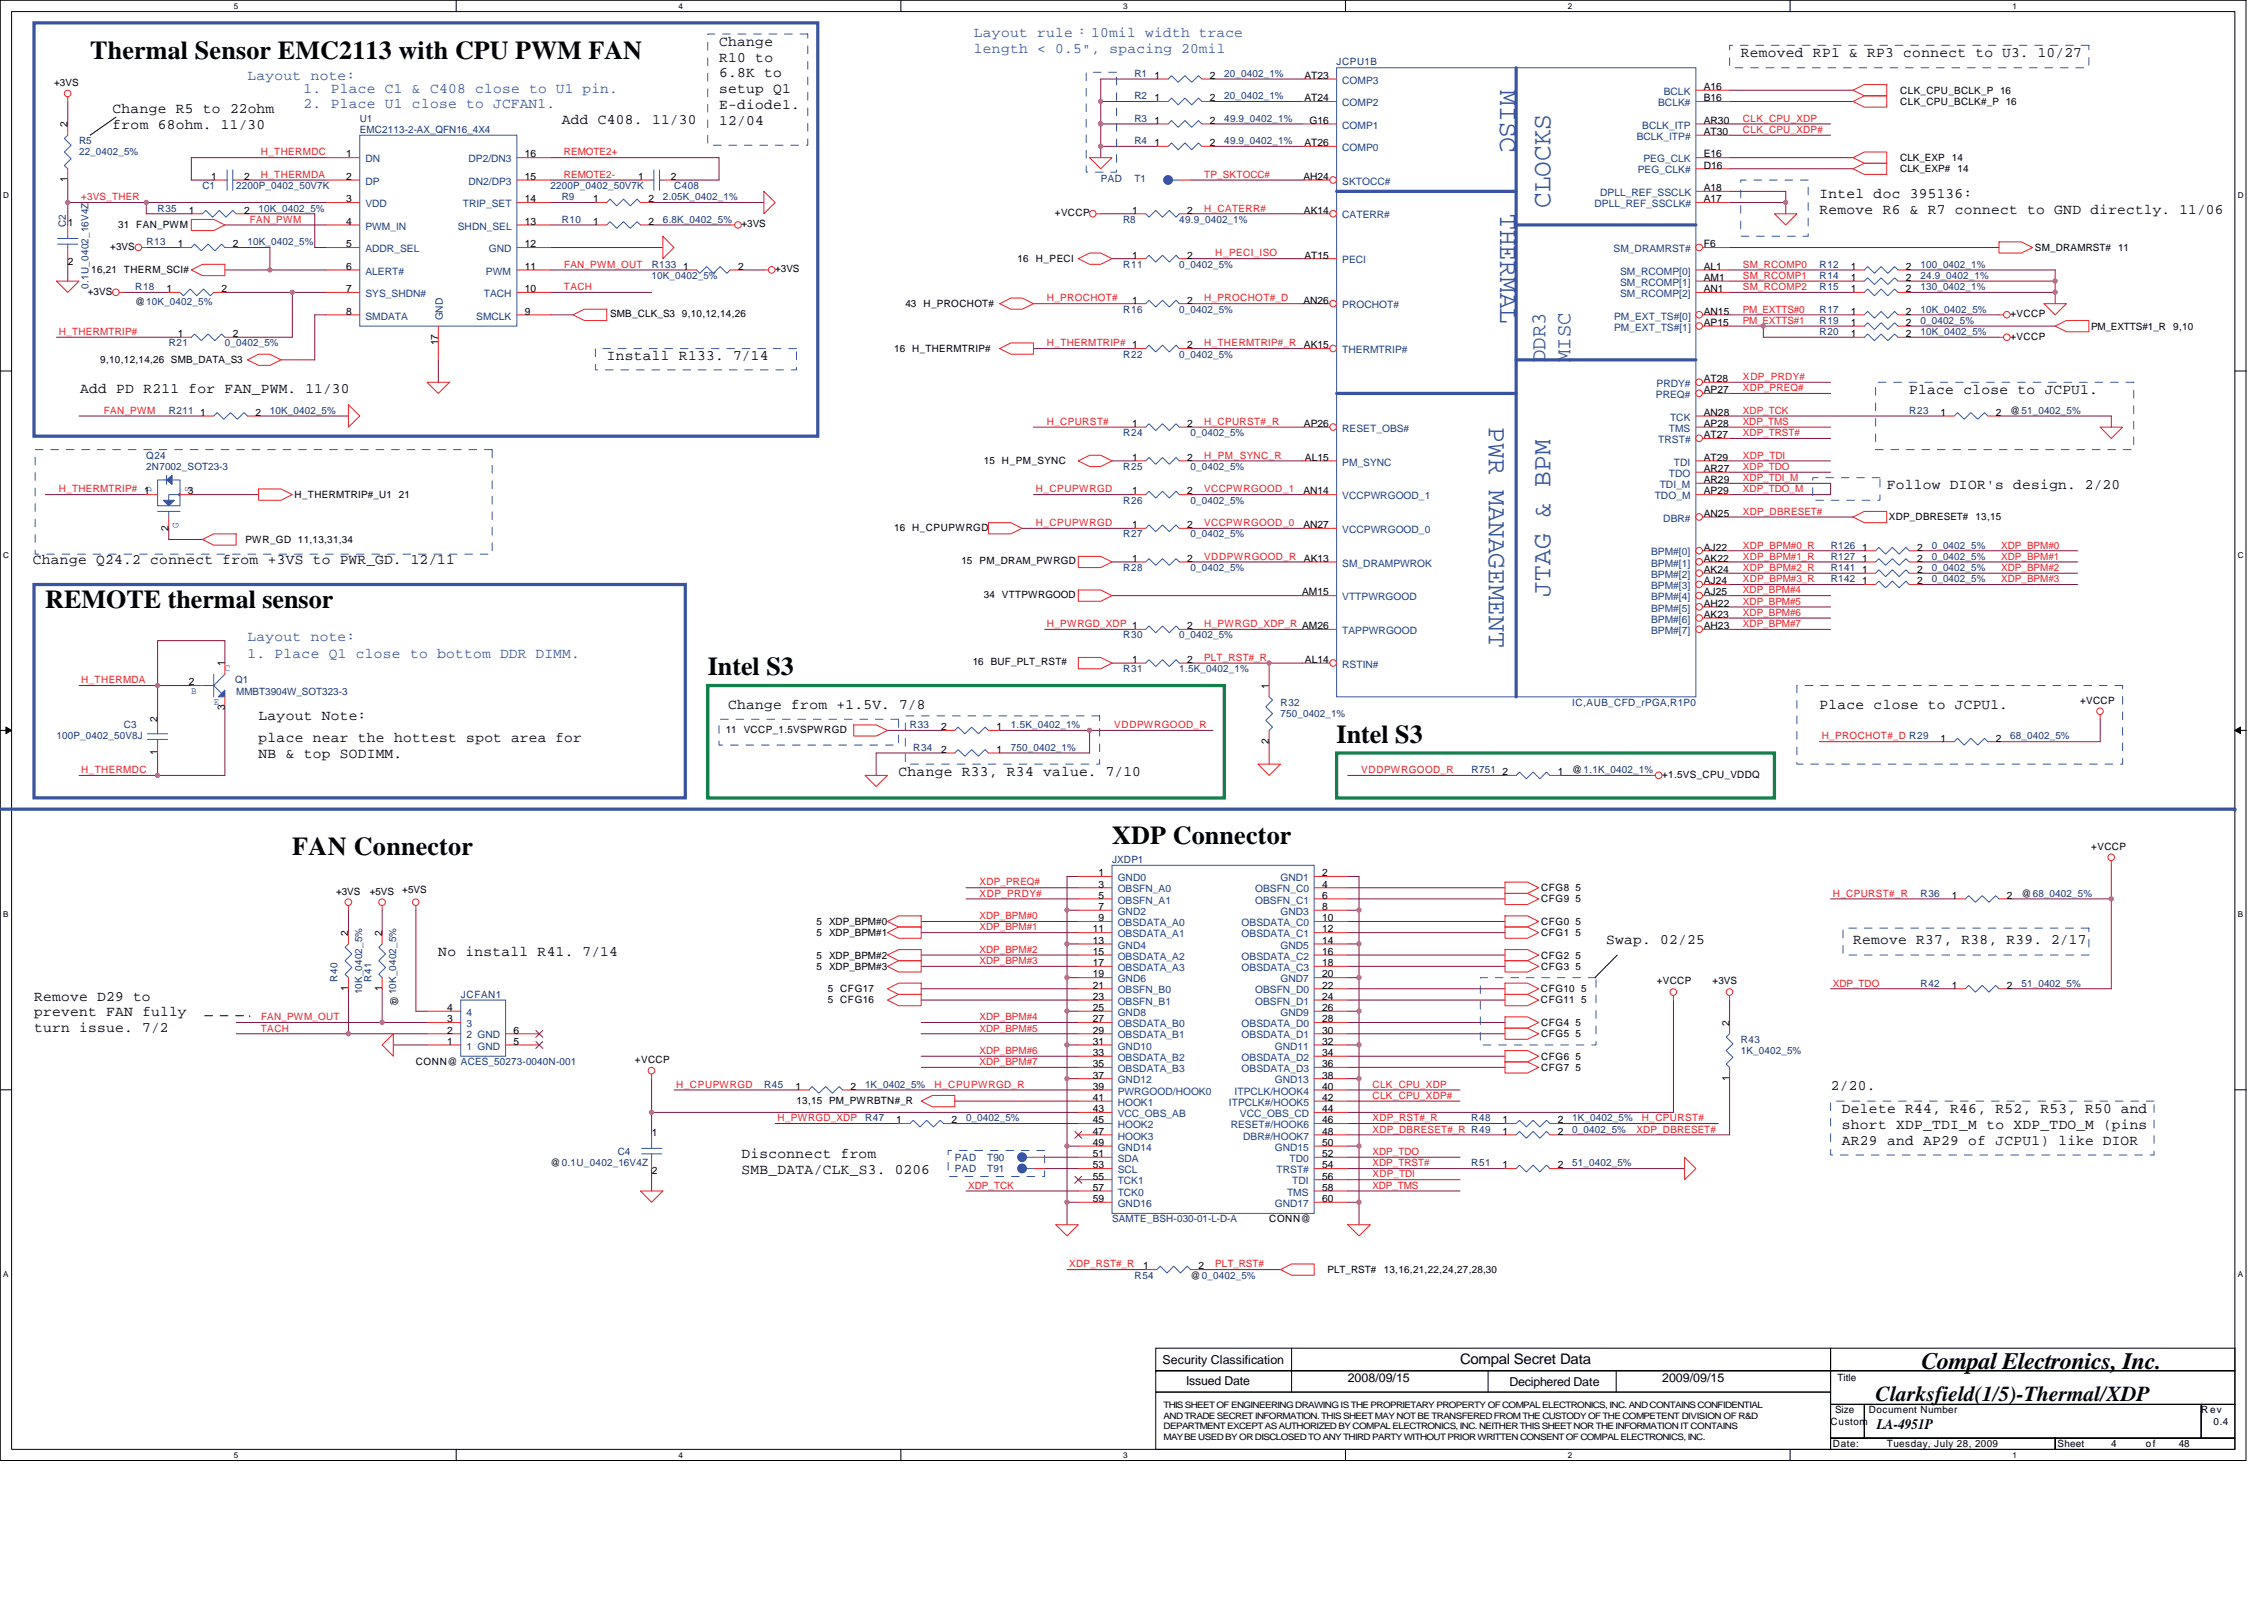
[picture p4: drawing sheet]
<svg xmlns="http://www.w3.org/2000/svg" width="297mm" height="210mm" viewBox="0 0 297 210" stroke-linecap="round" stroke-linejoin="round" font-family="sans-serif">
<defs><g id="words">
<g font-size="3.5" fill="#3953a4">
<text x="196.8" y="11.8" transform="rotate(90 196.8 11.8)">MISC</text>
<text x="196.8" y="28" transform="rotate(90 196.8 28)">THERMAL</text>
<text x="203.4" y="27.3" transform="rotate(-90 203.4 27.3)">CLOCKS</text>
<text x="195.3" y="56" transform="rotate(90 195.3 56)">PWR MANAGEMENT</text>
<text x="203.4" y="78.3" transform="rotate(-90 203.4 78.3)">JTAG &amp; BPM</text>
</g>
<g font-size="3.4" fill="#010202">
<text x="11.8" y="7.7">Thermal Sensor EMC2113 with CPU PWM FAN</text>
<text x="5.9" y="79.8">REMOTE thermal sensor</text>
<text x="92.9" y="88.6">Intel S3</text>
<text x="175.4" y="97.4">Intel S3</text>
<text x="38.4" y="112.2">FAN Connector</text>
<text x="145.9" y="110.7">XDP Connector</text>
</g>
<text font-size="3.1" fill="#010202" x="252.1" y="179.6">Compal Electronics, Inc.</text>
<g font-size="2.8" fill="#3953a4">
<text x="202.8" y="47.5" transform="rotate(-90 202.8 47.5)">DDR3</text>
<text x="206" y="47.5" transform="rotate(-90 206 47.5)">MISC</text>
</g>
<text font-size="2.8" fill="#010202" x="246.1" y="183.8">Clarksfield(1/5)-Thermal/XDP</text>
<g font-size="1.9" fill="#3953a4">
<text x="127.8" y="4.8">Layout rule：10mil width trace</text>
<text x="32.5" y="10.4">Layout note:</text>
<text x="127.8" y="6.9">length &lt; 0.5&quot;, spacing 20mil</text>
<text x="39.8" y="12.2">1. Place C1 &amp; C408 close to U1 pin.</text>
<text x="39.8" y="14.1">2. Place U1 close to JCFAN1.</text>
<text x="32.5" y="86.3">1. Place Q1 close to bottom DDR DIMM.</text>
<text x="32.5" y="84.1">Layout note:</text>
</g>
<g font-size="1.9" fill="#010202">
<text x="94.3" y="10.2">6.8K to</text>
<text x="94.4" y="6">Change</text>
<text x="94.4" y="8.1">R10 to</text>
<text x="228.4" y="7.5">Removed RP1 &amp; RP3 connect to U3. 10/27</text>
<text x="14.8" y="14.9">Change R5 to 22ohm</text>
<text x="14.8" y="16.9">from 68ohm. 11/30</text>
<text x="73.7" y="16.3">Add C408. 11/30</text>
<text x="94.3" y="12.2">setup Q1</text>
<text x="94.3" y="14.3">E-diode1.</text>
<text x="94.4" y="16.4">12/04</text>
<text x="238.7" y="28.1">Remove R6 &amp; R7 connect to GND directly. 11/06</text>
<text x="238.7" y="25.9">Intel doc 395136:</text>
<text x="79.6" y="47.3">Install R133. 7/14</text>
<text x="10.5" y="51.5">Add PD R211 for FAN_PWM. 11/30</text>
<text x="250.5" y="51.7">Place close to JCPU1.</text>
<text x="247.5" y="64.2">Follow DIOR's design. 2/20</text>
<text x="4.3" y="73.9">Change Q24.2 connect from +3VS to PWR_GD. 12/11</text>
<text x="33.9" y="94.4">Layout Note:</text>
<text x="95.5" y="92.9">Change from +1.5V. 7/8</text>
<text x="238.7" y="92.9">Place close to JCPU1.</text>
<text x="33.9" y="97.3">place near the hottest spot area for</text>
<text x="33.9" y="99.4">NB &amp; top SODIMM.</text>
<text x="117.9" y="101.8">Change R33, R34 value. 7/10</text>
<text x="57.5" y="125.3">No install R41. 7/14</text>
<text x="210.7" y="123.9">Swap. 02/25</text>
<text x="243.1" y="123.9">Remove R37, R38, R39. 2/17</text>
<text x="4.5" y="131.2">Remove D29 to</text>
<text x="4.5" y="133.3">prevent FAN fully</text>
<text x="4.5" y="135.4">turn issue. 7/2</text>
<text x="240.2" y="143">2/20.</text>
<text x="241.7" y="146">Delete R44, R46, R52, R53, R50 and</text>
<text x="241.7" y="148">short XDP_TDI_M to XDP_TDO_M (pins</text>
<text x="97.3" y="151.9">Disconnect from</text>
<text x="97.3" y="153.9">SMB_DATA/CLK_S3. 0206</text>
<text x="241.7" y="150.1">AR29 and AP29 of JCPU1) like DIOR</text>
<text x="191.6" y="179">Compal Secret Data</text>
<text x="246.2" y="187.4">LA-4951P</text>
</g>
<g font-size="1.6" fill="#010202">
<text x="152.5" y="178.9">Security Classification</text>
<text x="155.6" y="181.6">Issued Date</text>
<text x="176.8" y="181.2">2008/09/15</text>
<text x="198.1" y="181.8">Deciphered Date</text>
<text x="218.1" y="181.2">2009/09/15</text>
</g>
<g font-size="1.3" fill="#010202">
<text x="7.1" y="11.3">+3VS</text>
<text x="151.5" y="10.3">1</text>
<text x="158.7" y="10.3">2</text>
<text x="171.2" y="10.3">AT23</text>
<text x="223.5" y="11.8">A16</text>
<text x="8.9" y="16.7" transform="rotate(-90 8.9 16.7)">2</text>
<text x="151.5" y="13.3">1</text>
<text x="151.5" y="16.2">1</text>
<text x="158.7" y="13.3">2</text>
<text x="158.7" y="16.2">2</text>
<text x="171.2" y="13.3">AT24</text>
<text x="171.8" y="16.2">G16</text>
<text x="223.5" y="16.2">AR30</text>
<text x="223.5" y="13.3">B16</text>
<text x="223.5" y="17.7">AT30</text>
<text x="249.3" y="13.8">CLK_CPU_BCLK#_P 16</text>
<text x="249.3" y="12.3">CLK_CPU_BCLK_P 16</text>
<text x="8.9" y="23.9" transform="rotate(-90 8.9 23.9)">1</text>
<text x="27.7" y="23.6">1</text>
<text x="32" y="23.6">2</text>
<text x="45.4" y="20.7">1</text>
<text x="45.4" y="23.6">2</text>
<text x="68.9" y="20.7">16</text>
<text x="68.9" y="23.6">15</text>
<text x="83.7" y="23.6">1</text>
<text x="88" y="23.6">2</text>
<text x="151.5" y="19.2">1</text>
<text x="158.7" y="19.2">2</text>
<text x="171" y="23.6">AH24</text>
<text x="171.2" y="19.2">AT26</text>
<text x="223.5" y="22.1">D16</text>
<text x="223.5" y="20.7">E16</text>
<text x="249.3" y="22.6">CLK_EXP#</text>
<text x="249.3" y="21.1">CLK_EXP</text>
<text x="256.1" y="21.1">14</text>
<text x="256.8" y="22.6">14</text>
<text x="8.9" y="29.7">1</text>
<text x="15.5" y="30">31</text>
<text x="17.9" y="30">FAN_PWM</text>
<text x="24.8" y="28">1</text>
<text x="32" y="28">2</text>
<text x="45.4" y="29.5">4</text>
<text x="45.4" y="26.5">3</text>
<text x="68.9" y="29.5">13</text>
<text x="68.9" y="26.5">14</text>
<text x="77.8" y="26.5">1</text>
<text x="77.8" y="29.5">1</text>
<text x="85.1" y="26.5">2</text>
<text x="85.1" y="29.5">2</text>
<text x="97.3" y="29.8">+3VS</text>
<text x="138.4" y="28.3">+VCCP</text>
<text x="148.5" y="28">1</text>
<text x="155.8" y="28">2</text>
<text x="171.1" y="28">AK14</text>
<text x="223.5" y="26.5">A17</text>
<text x="223.5" y="25.1">A18</text>
<text x="8.9" y="34.7">2</text>
<text x="12" y="35.9">16,21 THERM_SCI#</text>
<text x="14.5" y="32.8">+3VS</text>
<text x="23.3" y="32.4">1</text>
<text x="30.5" y="32.4">2</text>
<text x="45.4" y="35.4">6</text>
<text x="45.4" y="32.4">5</text>
<text x="68.9" y="35.4">11</text>
<text x="68.9" y="32.4">12</text>
<text x="89.6" y="35.4">1</text>
<text x="96.8" y="35.4">2</text>
<text x="101.7" y="35.7">+3VS</text>
<text x="133.5" y="34.4">16</text>
<text x="135.9" y="34.4">H_PECI</text>
<text x="148.5" y="33.9">1</text>
<text x="155.8" y="33.9">2</text>
<text x="171.2" y="33.9">AT15</text>
<text x="223.5" y="32.4">F6</text>
<text x="223.5" y="35.4">AL1</text>
<text x="242.8" y="35.4">1</text>
<text x="250.1" y="35.4">2</text>
<text x="267" y="32.9">SM_DRAMRST#</text>
<text x="277.9" y="32.9">11</text>
<text x="11.5" y="38.6">+3VS</text>
<text x="17.7" y="40">@10K_0402_5%</text>
<text x="21.8" y="38.3">1</text>
<text x="29.1" y="38.3">2</text>
<text x="45.4" y="38.3">7</text>
<text x="45.4" y="41.3">8</text>
<text x="68.9" y="41.3">9</text>
<text x="68.9" y="38.3">10</text>
<text x="80" y="41.6">SMB_CLK_S3 9,10,12,14,26</text>
<text x="118.8" y="40.3">43</text>
<text x="121.2" y="40.3">H_PROCHOT#</text>
<text x="148.5" y="39.8">1</text>
<text x="155.8" y="39.8">2</text>
<text x="171" y="39.8">AN26</text>
<text x="223.5" y="41.3">AN15</text>
<text x="223.5" y="36.8">AM1</text>
<text x="223.5" y="38.3">AN1</text>
<text x="242.8" y="41.3">1</text>
<text x="242.8" y="38.3">1</text>
<text x="242.8" y="36.8">1</text>
<text x="250.1" y="41.3">2</text>
<text x="250.1" y="38.3">2</text>
<text x="250.1" y="36.8">2</text>
<text x="263.8" y="41.6">+VCCP</text>
<text x="13.2" y="47.6">9,10,12,14,26 SMB_DATA_S3</text>
<text x="23.3" y="44.2">1</text>
<text x="30.5" y="44.2">2</text>
<text x="57.5" y="45.3" transform="rotate(-90 57.5 45.3)">17</text>
<text x="117.3" y="46.2">16 H_THERMTRIP#</text>
<text x="155.8" y="45.7">2</text>
<text x="171.1" y="45.7">AK15</text>
<text x="223.5" y="42.8">AP15</text>
<text x="242.8" y="44.2">1</text>
<text x="242.8" y="42.8">1</text>
<text x="250.1" y="44.2">2</text>
<text x="250.1" y="42.8">2</text>
<text x="263.8" y="44.6">+VCCP</text>
<text x="274.4" y="43.2">PM_EXTTS#1_R</text>
<text x="285.1" y="43.2">9,10</text>
<text x="223.5" y="50.1">AT28</text>
<text x="223.5" y="51.6">AP27</text>
<text x="26.3" y="54.5">1</text>
<text x="33.5" y="54.5">2</text>
<text x="148.5" y="56">1</text>
<text x="155.8" y="56">2</text>
<text x="171.1" y="56">AP26</text>
<text x="223.5" y="56">AP28</text>
<text x="223.5" y="57.5">AT27</text>
<text x="223.5" y="54.5">AN28</text>
<text x="254.6" y="54.5">1</text>
<text x="261.8" y="54.5">2</text>
<text x="263.8" y="54.3">@51_0402_5%</text>
<text x="24.7" y="64.9">3</text>
<text x="38.6" y="65.3">H_THERMTRIP#_U1 21</text>
<text x="129.1" y="60.9">15</text>
<text x="131.5" y="60.9">H_PM_SYNC</text>
<text x="148.5" y="64.9">1</text>
<text x="148.5" y="60.4">1</text>
<text x="155.8" y="64.9">2</text>
<text x="155.8" y="60.4">2</text>
<text x="171" y="64.9">AN14</text>
<text x="171.2" y="60.4">AL15</text>
<text x="223.5" y="60.4">AT29</text>
<text x="223.5" y="63.4">AR29</text>
<text x="223.5" y="64.9">AP29</text>
<text x="223.5" y="61.9">AR27</text>
<text x="22.1" y="69.6" transform="rotate(-90 22.1 69.6)">2</text>
<text x="32.2" y="71.2">PWR_GD 11,13,31,34</text>
<text x="117.3" y="69.6">16 H_CPUPWRGD</text>
<text x="148.5" y="69.3">1</text>
<text x="155.8" y="69.3">2</text>
<text x="171" y="69.3">AN27</text>
<text x="223.5" y="67.8">AN25</text>
<text x="247.8" y="68.3">XDP_DBRESET# 13,15</text>
<text x="126.2" y="74">15</text>
<text x="128.5" y="74">PM_DRAM_PWRGD</text>
<text x="148.5" y="73.7">1</text>
<text x="155.8" y="73.7">2</text>
<text x="171.1" y="73.7">AK13</text>
<text x="223.5" y="72.2">AJ22</text>
<text x="223.5" y="73.7">AK22</text>
<text x="223.5" y="75.2">AK24</text>
<text x="223.5" y="76.6">AJ24</text>
<text x="244.3" y="75.2">1</text>
<text x="244.3" y="76.6">1</text>
<text x="244.3" y="72.2">1</text>
<text x="244.3" y="73.7">1</text>
<text x="251.5" y="75.2">2</text>
<text x="251.5" y="76.6">2</text>
<text x="251.5" y="72.2">2</text>
<text x="251.5" y="73.7">2</text>
<text x="129.1" y="78.4">34</text>
<text x="131.5" y="78.4">VTTPWRGOOD</text>
<text x="155.8" y="82.5">2</text>
<text x="170.8" y="78.1">AM15</text>
<text x="223.5" y="78.1">AJ25</text>
<text x="223.5" y="79.6">AH22</text>
<text x="223.5" y="81">AK23</text>
<text x="223.5" y="82.5">AH23</text>
<text x="24.8" y="89.9">2</text>
<text x="29.5" y="87.4" transform="rotate(-90 29.5 87.4)">1</text>
<text x="127.6" y="87.3">16 BUF_PLT_RST#</text>
<text x="148.5" y="86.9">1</text>
<text x="155.8" y="86.9">2</text>
<text x="171.2" y="86.9">AL14</text>
<text x="20.7" y="94.8" transform="rotate(-90 20.7 94.8)">2</text>
<text x="29.5" y="93.2" transform="rotate(-90 29.5 93.2)">3</text>
<text x="123.5" y="95.8">2</text>
<text x="130.7" y="95.8">1</text>
<text x="166.5" y="90.4" transform="rotate(-90 166.5 90.4)">1</text>
<text x="272.9" y="92.3">+VCCP</text>
<text x="20.7" y="99.1" transform="rotate(-90 20.7 99.1)">1</text>
<text x="95.2" y="96.1">11 VCCP_1.5VSPWRGD</text>
<text x="123.5" y="98.7">2</text>
<text x="130.7" y="98.7">1</text>
<text x="166.5" y="97.6" transform="rotate(-90 166.5 97.6)">2</text>
<text x="197.1" y="101.7">2</text>
<text x="204.4" y="101.7">1</text>
<text x="206.3" y="101.4">@1.1K_0402_1%</text>
<text x="218.1" y="102">+1.5VS_CPU_VDDQ</text>
<text x="254.6" y="97.3">1</text>
<text x="261.8" y="97.3">2</text>
<text x="274.4" y="111.4">+VCCP</text>
<text x="44.1" y="117.3">+3VS</text>
<text x="48.5" y="117.3">+5VS</text>
<text x="52.8" y="117.2">+5VS</text>
<text x="144.1" y="114.9">1</text>
<text x="144.1" y="116.4">3</text>
<text x="144.1" y="117.9">5</text>
<text x="144.1" y="119.4">7</text>
<text x="173.5" y="114.9">2</text>
<text x="173.5" y="116.4">4</text>
<text x="173.5" y="117.9">6</text>
<text x="173.5" y="119.4">8</text>
<text x="202.2" y="118.4">CFG9 5</text>
<text x="202.2" y="116.9">CFG8 5</text>
<text x="256.1" y="117.9">1</text>
<text x="263.3" y="117.9">2</text>
<text x="265.2" y="117.6">@68_0402_5%</text>
<text x="45.7" y="122.8" transform="rotate(-90 45.7 122.8)">2</text>
<text x="50.1" y="122.8" transform="rotate(-90 50.1 122.8)">2</text>
<text x="107.1" y="121.3">5 XDP_BPM#0</text>
<text x="107.1" y="122.8">5 XDP_BPM#1</text>
<text x="107.1" y="125.7">5 XDP_BPM#2</text>
<text x="143.4" y="122.3">11</text>
<text x="143.4" y="123.8">13</text>
<text x="143.4" y="125.2">15</text>
<text x="144.1" y="120.8">9</text>
<text x="173.5" y="120.8">10</text>
<text x="173.5" y="122.3">12</text>
<text x="173.5" y="125.2">16</text>
<text x="173.5" y="123.8">14</text>
<text x="202.2" y="121.3">CFG0 5</text>
<text x="202.2" y="122.8">CFG1 5</text>
<text x="202.2" y="125.7">CFG2 5</text>
<text x="45.7" y="130" transform="rotate(-90 45.7 130)">1</text>
<text x="50.1" y="130" transform="rotate(-90 50.1 130)">1</text>
<text x="51.3" y="130.6" transform="rotate(90 51.3 130.6)">@</text>
<text x="107.1" y="127.2">5 XDP_BPM#3</text>
<text x="108.6" y="131.6">5 CFG16</text>
<text x="108.6" y="130.1">5 CFG17</text>
<text x="143.4" y="126.7">17</text>
<text x="143.4" y="128.2">19</text>
<text x="143.4" y="129.7">21</text>
<text x="143.4" y="131.1">23</text>
<text x="173.5" y="126.7">18</text>
<text x="173.5" y="128.2">20</text>
<text x="173.5" y="129.7">22</text>
<text x="173.5" y="131.1">24</text>
<text x="202.2" y="130.1">CFG10 5</text>
<text x="202.2" y="131.6">CFG11 5</text>
<text x="202.2" y="127.2">CFG3 5</text>
<text x="217.4" y="129.1">+VCCP</text>
<text x="224.7" y="129.1">+3VS</text>
<text x="256.1" y="129.7">1</text>
<text x="263.3" y="129.7">2</text>
<text x="58.7" y="137">1</text>
<text x="58.7" y="135.6">2</text>
<text x="58.7" y="134.1">3</text>
<text x="58.7" y="132.6">4</text>
<text x="67.4" y="137">5</text>
<text x="67.4" y="135.6">6</text>
<text x="143.4" y="132.6">25</text>
<text x="143.4" y="134.1">27</text>
<text x="143.4" y="135.6">29</text>
<text x="143.4" y="137">31</text>
<text x="173.5" y="134.1">28</text>
<text x="173.5" y="135.6">30</text>
<text x="173.5" y="132.6">26</text>
<text x="173.5" y="137">32</text>
<text x="202.2" y="134.6">CFG4 5</text>
<text x="202.2" y="136">CFG5 5</text>
<text x="226.9" y="134.6" transform="rotate(-90 226.9 134.6)">2</text>
<text x="54.6" y="139.7">CONN@ ACES_50273-0040N-001</text>
<text x="83.3" y="139.4">+VCCP</text>
<text x="104.3" y="142.9">1</text>
<text x="111.6" y="142.9">2</text>
<text x="143.4" y="138.5">33</text>
<text x="143.4" y="140">35</text>
<text x="143.4" y="141.5">37</text>
<text x="143.4" y="142.9">39</text>
<text x="173.5" y="138.5">34</text>
<text x="173.5" y="140">36</text>
<text x="173.5" y="141.5">38</text>
<text x="173.5" y="142.9">40</text>
<text x="202.2" y="139">CFG6 5</text>
<text x="202.2" y="140.5">CFG7 5</text>
<text x="226.9" y="141.8" transform="rotate(-90 226.9 141.8)">1</text>
<text x="85.5" y="149">1</text>
<text x="104.5" y="144.9">13,15 PM_PWRBTN#_R</text>
<text x="117.6" y="147.3">1</text>
<text x="124.8" y="147.3">2</text>
<text x="143.4" y="144.4">41</text>
<text x="143.4" y="145.9">43</text>
<text x="143.4" y="147.3">45</text>
<text x="143.4" y="148.8">47</text>
<text x="173.5" y="145.9">44</text>
<text x="173.5" y="148.8">48</text>
<text x="173.5" y="144.4">42</text>
<text x="173.5" y="147.3">46</text>
<text x="197.1" y="147.3">1</text>
<text x="197.1" y="148.8">1</text>
<text x="204.4" y="147.3">2</text>
<text x="204.4" y="148.8">2</text>
<text x="72.2" y="153">@0.1U_0402_16V4Z</text>
<text x="85.5" y="154">2</text>
<text x="143.4" y="150.3">49</text>
<text x="143.4" y="151.8">51</text>
<text x="143.4" y="153.2">53</text>
<text x="143.4" y="154.7">55</text>
<text x="173.5" y="151.8">52</text>
<text x="173.5" y="154.7">56</text>
<text x="173.5" y="150.3">50</text>
<text x="173.5" y="153.2">54</text>
<text x="197.1" y="153.2">1</text>
<text x="204.4" y="153.2">2</text>
<text x="143.4" y="156.2">57</text>
<text x="143.4" y="157.7">59</text>
<text x="166.5" y="160.3">CONN@</text>
<text x="173.5" y="157.7">60</text>
<text x="173.5" y="156.2">58</text>
<text x="150" y="166.5">1</text>
<text x="156.2" y="167.7">@0_0402_5%</text>
<text x="157.2" y="166.5">2</text>
<text x="174.2" y="167">PLT_RST#</text>
<text x="181.5" y="167">13,16,21,22,24,27,28,30</text>
<text x="240.8" y="185.4">Size</text>
<text x="241.1" y="181.1">Title</text>
<text x="245.2" y="185.4">Document Number</text>
<text x="288.8" y="185.4">R ev</text>
<text x="240.2" y="186.9">Custom</text>
<text x="240.5" y="189.8">Date:</text>
<text x="247.5" y="189.8">Tuesday, July 28, 2009</text>
<text x="269.9" y="189.8">Sheet</text>
<text x="277" y="189.8">4</text>
<text x="281.5" y="189.8">of</text>
<text x="285.9" y="189.8">48</text>
<text x="290.4" y="186.9">0.4</text>
</g>
<g font-size="1.3" fill="#282973">
<text x="148.8" y="10.1">R1</text>
<text x="160.6" y="10.1">20_0402_1%</text>
<text x="175.4" y="8.6">JCPU1B</text>
<text x="47.2" y="16">U1</text>
<text x="47.2" y="17.4">EMC2113-2-AX_QFN16_4X4</text>
<text x="148.8" y="13">R2</text>
<text x="148.8" y="16">R3</text>
<text x="160.6" y="13">20_0402_1%</text>
<text x="160.6" y="16">49.9_0402_1%</text>
<text x="10.4" y="18.9">R5</text>
<text x="10.4" y="20.4">22_0402_5%</text>
<text x="144.4" y="23.9">PAD</text>
<text x="148.8" y="18.9">R4</text>
<text x="148.8" y="23.9">T1</text>
<text x="160.6" y="18.9">49.9_0402_1%</text>
<text x="8.6" y="29.8" transform="rotate(-90 8.6 29.8)">C2</text>
<text x="20.7" y="27.7">R35</text>
<text x="26.6" y="24.8">C1</text>
<text x="31" y="24.8">2200P_0402_50V7K</text>
<text x="33.9" y="27.7">10K_0402_5%</text>
<text x="72.2" y="24.8">2200P_0402_50V7K</text>
<text x="73.7" y="26.3">R9</text>
<text x="73.7" y="29.2">R10</text>
<text x="87" y="29.2">6.8K_0402_5%</text>
<text x="87" y="26.3">2.05K_0402_1%</text>
<text x="88.4" y="24.8">C408</text>
<text x="147.4" y="29.2">R8</text>
<text x="154.7" y="29.2">49.9_0402_1%</text>
<text x="19.2" y="32.2">R13</text>
<text x="32.5" y="32.2">10K_0402_5%</text>
<text x="85.5" y="35.1">R133</text>
<text x="147.4" y="35.1">R11</text>
<text x="154.7" y="35.1">0_0402_5%</text>
<text x="238.7" y="35.1">R12</text>
<text x="252" y="35.1">100_0402_1%</text>
<text x="11.6" y="37.9" transform="rotate(-90 11.6 37.9)">0.1U_0402_16V4Z</text>
<text x="17.7" y="38.1">R18</text>
<text x="85.5" y="36.6">10K_0402_5%</text>
<text x="147.4" y="41">R16</text>
<text x="154.7" y="41">0_0402_5%</text>
<text x="238.7" y="41">R17</text>
<text x="238.7" y="38.1">R15</text>
<text x="238.7" y="36.6">R14</text>
<text x="252" y="41">10K_0402_5%</text>
<text x="252" y="38.1">130_0402_1%</text>
<text x="252" y="36.6">24.9_0402_1%</text>
<text x="22.2" y="45.4">R21</text>
<text x="29.5" y="45.4">0_0402_5%</text>
<text x="147.4" y="46.9">R22</text>
<text x="154.7" y="46.9">0_0402_5%</text>
<text x="238.7" y="44">R20</text>
<text x="238.7" y="42.5">R19</text>
<text x="252" y="44">10K_0402_5%</text>
<text x="252" y="42.5">0_0402_5%</text>
<text x="22.1" y="54.3">R211</text>
<text x="35.4" y="54.3">10K_0402_5%</text>
<text x="147.4" y="57.2">R24</text>
<text x="156.2" y="57.2">0_0402_5%</text>
<text x="250.5" y="54.3">R23</text>
<text x="19.2" y="60.2">Q24</text>
<text x="19.2" y="61.6">2N7002_SOT23-3</text>
<text x="147.4" y="61.6">R25</text>
<text x="156.2" y="61.6">0_0402_5%</text>
<text x="147.4" y="70.5">R27</text>
<text x="147.4" y="66.1">R26</text>
<text x="156.2" y="70.5">0_0402_5%</text>
<text x="156.2" y="66.1">0_0402_5%</text>
<text x="240.2" y="71.9">R126</text>
<text x="253.4" y="71.9">0_0402_5%</text>
<text x="147.4" y="74.9">R28</text>
<text x="156.2" y="74.9">0_0402_5%</text>
<text x="240.2" y="74.9">R141</text>
<text x="240.2" y="76.4">R142</text>
<text x="240.2" y="73.4">R127</text>
<text x="253.4" y="74.9">0_0402_5%</text>
<text x="253.4" y="76.4">0_0402_5%</text>
<text x="253.4" y="73.4">0_0402_5%</text>
<text x="147.4" y="83.7">R30</text>
<text x="154.7" y="83.7">0_0402_5%</text>
<text x="30.8" y="89.6">Q1</text>
<text x="147.4" y="88.2">R31</text>
<text x="154.7" y="88.2">1.5K_0402_1%</text>
<text x="16.3" y="95.5">C3</text>
<text x="31" y="91.1">MMBT3904W_SOT323-3</text>
<text x="119.4" y="95.5">R33</text>
<text x="132.6" y="95.5">1.5K_0402_1%</text>
<text x="168" y="92.6">R32</text>
<text x="168" y="94">750_0402_1%</text>
<text x="206.3" y="92.6">IC,AUB_CFD_rPGA,R1P0</text>
<text x="7.4" y="97">100P_0402_50V8J</text>
<text x="119.8" y="98.5">R34</text>
<text x="132.6" y="98.5">750_0402_1%</text>
<text x="193.1" y="101.4">R751</text>
<text x="263.8" y="97">68_0402_5%</text>
<text x="145.9" y="113.2">JXDP1</text>
<text x="252" y="117.6">R36</text>
<text x="44.3" y="128.8" transform="rotate(-90 44.3 128.8)">R40</text>
<text x="47.5" y="130.4" transform="rotate(-90 47.5 130.4)">10K_0402_5%</text>
<text x="48.7" y="128.8" transform="rotate(-90 48.7 128.8)">R41</text>
<text x="52" y="130.4" transform="rotate(-90 52 130.4)">10K_0402_5%</text>
<text x="60.4" y="130.9">JCFAN1</text>
<text x="252" y="129.4">R42</text>
<text x="265.2" y="129.4">51_0402_5%</text>
<text x="228.4" y="136.8">R43</text>
<text x="100.2" y="142.7">R45</text>
<text x="113.5" y="142.7">1K_0402_5%</text>
<text x="228.4" y="138.2">1K_0402_5%</text>
<text x="113.5" y="147.1">R47</text>
<text x="126.7" y="147.1">0_0402_5%</text>
<text x="193" y="147.1">R48</text>
<text x="206.3" y="147.1">1K_0402_5%</text>
<text x="206.3" y="148.5">0_0402_5%</text>
<text x="81.1" y="151.5">C4</text>
<text x="125.3" y="153.7">PAD</text>
<text x="125.3" y="152.2">PAD</text>
<text x="129.5" y="153.7">T91</text>
<text x="129.5" y="152.2">T90</text>
<text x="193" y="153">R51</text>
<text x="206.3" y="153">51_0402_5%</text>
<text x="145.9" y="160.3">SAMTE_BSH-030-01-L-D-A</text>
<text x="148.8" y="167.7">R54</text>
</g>
<g font-size="1.3" fill="#1d437e">
<text x="176.1" y="11">COMP3</text>
<text x="176.1" y="13.9">COMP2</text>
<text x="176.1" y="16.9">COMP1</text>
<text x="215.5" y="16.9">BCLK_ITP</text>
<text x="217.5" y="13.9">BCLK#</text>
<text x="218.3" y="12.4">BCLK</text>
<text x="47.9" y="21.3">DN</text>
<text x="61.5" y="21.3">DP2/DN3</text>
<text x="176.1" y="19.8">COMP0</text>
<text x="214.7" y="18.3">BCLK_ITP#</text>
<text x="214.9" y="22.8">PEG_CLK#</text>
<text x="215.6" y="21.3">PEG_CLK</text>
<text x="47.9" y="24.2">DP</text>
<text x="47.9" y="27.2">VDD</text>
<text x="60.7" y="27.2">TRIP_SET</text>
<text x="61.5" y="24.2">DN2/DP3</text>
<text x="176.1" y="28.7">CATERR#</text>
<text x="176.1" y="24.2">SKTOCC#</text>
<text x="209.2" y="27.2">DPLL_REF_SSCLK#</text>
<text x="209.9" y="25.7">DPLL_REF_SSCLK</text>
<text x="47.9" y="30.1">PWM_IN</text>
<text x="47.9" y="33.1">ADDR_SEL</text>
<text x="60.1" y="30.1">SHDN_SEL</text>
<text x="64.1" y="33.1">GND</text>
<text x="176.1" y="34.5">PECI</text>
<text x="211.7" y="33.1">SM_DRAMRST#</text>
<text x="47.9" y="36">ALERT#</text>
<text x="47.9" y="39">SYS_SHDN#</text>
<text x="47.9" y="41.9">SMDATA</text>
<text x="62.5" y="41.9">SMCLK</text>
<text x="63.5" y="39">TACH</text>
<text x="63.8" y="36">PWM</text>
<text x="176.1" y="40.4">PROCHOT#</text>
<text x="211.8" y="41.9">PM_EXT_TS#[0]</text>
<text x="212.6" y="37.5">SM_RCOMP[1]</text>
<text x="212.6" y="39">SM_RCOMP[2]</text>
<text x="212.6" y="36">SM_RCOMP[0]</text>
<text x="58.1" y="42" transform="rotate(-90 58.1 42)">GND</text>
<text x="176.1" y="46.3">THERMTRIP#</text>
<text x="211.8" y="43.4">PM_EXT_TS#[1]</text>
<text x="217.3" y="52.2">PREQ#</text>
<text x="217.3" y="50.8">PRDY#</text>
<text x="176.1" y="56.6">RESET_OBS#</text>
<text x="217.6" y="58.1">TRST#</text>
<text x="218.9" y="56.6">TMS</text>
<text x="219.1" y="55.2">TCK</text>
<text x="176.1" y="65.5">VCCPWRGOOD_1</text>
<text x="176.1" y="61.1">PM_SYNC</text>
<text x="217.1" y="65.5">TDO_M</text>
<text x="217.8" y="64">TDI_M</text>
<text x="219" y="62.5">TDO</text>
<text x="219.6" y="61.1">TDI</text>
<text x="176.1" y="69.9">VCCPWRGOOD_0</text>
<text x="218.2" y="68.4">DBR#</text>
<text x="176.1" y="74.3">SM_DRAMPWROK</text>
<text x="216.6" y="72.9">BPM#[0]</text>
<text x="216.6" y="74.3">BPM#[1]</text>
<text x="216.6" y="75.8">BPM#[2]</text>
<text x="216.6" y="77.3">BPM#[3]</text>
<text x="176.1" y="78.7">VTTPWRGOOD</text>
<text x="176.1" y="83.2">TAPPWRGOOD</text>
<text x="216.6" y="78.7">BPM#[4]</text>
<text x="216.6" y="80.2">BPM#[5]</text>
<text x="216.6" y="81.7">BPM#[6]</text>
<text x="216.6" y="83.2">BPM#[7]</text>
<text x="176.1" y="87.6">RSTIN#</text>
<text x="146.6" y="115.6">GND0</text>
<text x="146.6" y="117">OBSFN_A0</text>
<text x="146.6" y="118.5">OBSFN_A1</text>
<text x="146.6" y="120">GND2</text>
<text x="164.7" y="117">OBSFN_C0</text>
<text x="164.7" y="118.5">OBSFN_C1</text>
<text x="168" y="115.6">GND1</text>
<text x="168" y="120">GND3</text>
<text x="146.6" y="121.5">OBSDATA_A0</text>
<text x="146.6" y="122.9">OBSDATA_A1</text>
<text x="146.6" y="124.4">GND4</text>
<text x="146.6" y="125.9">OBSDATA_A2</text>
<text x="162.9" y="121.5">OBSDATA_C0</text>
<text x="162.9" y="122.9">OBSDATA_C1</text>
<text x="162.9" y="125.9">OBSDATA_C2</text>
<text x="168" y="124.4">GND5</text>
<text x="146.6" y="127.4">OBSDATA_A3</text>
<text x="146.6" y="128.8">GND6</text>
<text x="146.6" y="130.3">OBSFN_B0</text>
<text x="146.6" y="131.8">OBSFN_B1</text>
<text x="162.9" y="127.4">OBSDATA_C3</text>
<text x="164.7" y="130.3">OBSFN_D0</text>
<text x="164.7" y="131.8">OBSFN_D1</text>
<text x="168" y="128.8">GND7</text>
<text x="61.2" y="137.7">1 GND</text>
<text x="61.2" y="136.2">2 GND</text>
<text x="61.2" y="134.7">3</text>
<text x="61.2" y="133.2">4</text>
<text x="146.6" y="133.2">GND8</text>
<text x="146.6" y="134.7">OBSDATA_B0</text>
<text x="146.6" y="136.2">OBSDATA_B1</text>
<text x="146.6" y="137.7">GND10</text>
<text x="162.9" y="134.7">OBSDATA_D0</text>
<text x="162.9" y="136.2">OBSDATA_D1</text>
<text x="167.3" y="137.7">GND11</text>
<text x="168" y="133.2">GND9</text>
<text x="146.6" y="139.1">OBSDATA_B2</text>
<text x="146.6" y="140.6">OBSDATA_B3</text>
<text x="146.6" y="142.1">GND12</text>
<text x="146.6" y="143.6">PWRGOOD/HOOK0</text>
<text x="162" y="143.6">ITPCLK/HOOK4</text>
<text x="162.9" y="139.1">OBSDATA_D2</text>
<text x="162.9" y="140.6">OBSDATA_D3</text>
<text x="167.3" y="142.1">GND13</text>
<text x="146.6" y="145">HOOK1</text>
<text x="146.6" y="146.5">VCC_OBS_AB</text>
<text x="146.6" y="148">HOOK2</text>
<text x="146.6" y="149.5">HOOK3</text>
<text x="161.2" y="145">ITPCLK#/HOOK5</text>
<text x="161.5" y="148">RESET#/HOOK6</text>
<text x="162.7" y="146.5">VCC_OBS_CD</text>
<text x="163.1" y="149.5">DBR#/HOOK7</text>
<text x="146.6" y="150.9">GND14</text>
<text x="146.6" y="152.4">SDA</text>
<text x="146.6" y="153.9">SCL</text>
<text x="146.6" y="155.3">TCK1</text>
<text x="167.3" y="150.9">GND15</text>
<text x="167.5" y="153.9">TRST#</text>
<text x="169.2" y="152.4">TD0</text>
<text x="169.5" y="155.3">TDI</text>
<text x="146.6" y="156.8">TCK0</text>
<text x="146.6" y="158.3">GND16</text>
<text x="167.3" y="158.3">GND17</text>
<text x="168.9" y="156.8">TMS</text>
</g>
<g font-size="1.3" fill="#ed2024">
<text x="228.7" y="16">CLK_CPU_XDP</text>
<text x="228.7" y="17.4">CLK_CPU_XDP#</text>
<text x="34.2" y="20.4">H_THERMDC</text>
<text x="34.2" y="23.3">H_THERMDA</text>
<text x="74" y="23.3">REMOTE2-</text>
<text x="74" y="20.4">REMOTE2+</text>
<text x="158" y="23.3">TP_SKTOCC#</text>
<text x="10.7" y="26.3">+3VS_THER</text>
<text x="32.8" y="29.2">FAN_PWM</text>
<text x="158" y="27.7">H_CATERR#</text>
<text x="74" y="35.1">FAN_PWM_OUT</text>
<text x="159.4" y="33.6">H_PECI_ISO</text>
<text x="228.7" y="35.1">SM_RCOMP0</text>
<text x="74" y="38.1">TACH</text>
<text x="137.3" y="39.5">H_PROCHOT#</text>
<text x="158" y="39.5">H_PROCHOT#_D</text>
<text x="228.7" y="38.1">SM_RCOMP2</text>
<text x="228.7" y="41">PM_EXTTS#0</text>
<text x="228.7" y="36.6">SM_RCOMP1</text>
<text x="7.7" y="43.9">H_THERMTRIP#</text>
<text x="137.3" y="45.4">H_THERMTRIP# 1</text>
<text x="158" y="45.4">H_THERMTRIP#_R</text>
<text x="228.7" y="42.5">PM_EXTTS#1</text>
<text x="228.7" y="49.8">XDP_PRDY#</text>
<text x="228.7" y="51.3">XDP_PREQ#</text>
<text x="13.6" y="54.3">FAN_PWM</text>
<text x="137.3" y="55.7">H_CPURST#</text>
<text x="158" y="55.7">H_CPURST#_R</text>
<text x="228.7" y="55.7">XDP_TMS</text>
<text x="228.7" y="57.2">XDP_TRST#</text>
<text x="228.7" y="54.3">XDP_TCK</text>
<text x="7.7" y="64.6">H_THERMTRIP# 1</text>
<text x="135.9" y="64.6">H_CPUPWRGD</text>
<text x="158" y="60.2">H_PM_SYNC_R</text>
<text x="158" y="64.6">VCCPWRGOOD_1</text>
<text x="228.7" y="60.2">XDP_TDI</text>
<text x="228.7" y="61.6">XDP_TDO</text>
<text x="228.7" y="63.1">XDP_TDI_M</text>
<text x="228.7" y="64.6">XDP_TDO_M</text>
<text x="135.9" y="69">H_CPUPWRGD</text>
<text x="158" y="69">VCCPWRGOOD_0</text>
<text x="228.7" y="67.5">XDP_DBRESET#</text>
<text x="228.7" y="71.9">XDP_BPM#0_R</text>
<text x="262.6" y="71.9">XDP_BPM#0</text>
<text x="158" y="73.4">VDDPWRGOOD_R</text>
<text x="228.7" y="77.8">XDP_BPM#4</text>
<text x="228.7" y="76.4">XDP_BPM#3_R</text>
<text x="228.7" y="74.9">XDP_BPM#2_R</text>
<text x="228.7" y="73.4">XDP_BPM#1_R</text>
<text x="262.6" y="73.4">XDP_BPM#1</text>
<text x="262.6" y="74.9">XDP_BPM#2</text>
<text x="262.6" y="76.4">XDP_BPM#3</text>
<text x="137.3" y="82.3">H_PWRGD_XDP 1</text>
<text x="158" y="82.3">H_PWRGD_XDP_R AM26</text>
<text x="228.7" y="80.8">XDP_BPM#6</text>
<text x="228.7" y="79.3">XDP_BPM#5</text>
<text x="228.7" y="82.3">XDP_BPM#7</text>
<text x="10.7" y="89.6">H_THERMDA</text>
<text x="158" y="86.7">PLT_RST#_R</text>
<text x="146.2" y="95.5">VDDPWRGOOD_R</text>
<text x="10.7" y="101.4">H_THERMDC</text>
<text x="178.6" y="101.4">VDDPWRGOOD_R</text>
<text x="239" y="97">H_PROCHOT#_D R29</text>
<text x="128.5" y="116.1">XDP_PREQ#</text>
<text x="128.5" y="117.6">XDP_PRDY#</text>
<text x="240.5" y="117.6">H_CPURST#_R</text>
<text x="128.5" y="125">XDP_BPM#2</text>
<text x="128.5" y="120.6">XDP_BPM#0</text>
<text x="128.5" y="122">XDP_BPM#1</text>
<text x="128.5" y="126.4">XDP_BPM#3</text>
<text x="240.5" y="129.4">XDP_TDO</text>
<text x="34.2" y="135.3">TACH</text>
<text x="34.2" y="133.8">FAN_PWM_OUT</text>
<text x="128.5" y="135.3">XDP_BPM#5</text>
<text x="128.5" y="133.8">XDP_BPM#4</text>
<text x="88.7" y="142.7">H_CPUPWRGD</text>
<text x="122.6" y="142.7">H_CPUPWRGD_R</text>
<text x="128.5" y="139.7">XDP_BPM#7</text>
<text x="128.5" y="138.2">XDP_BPM#6</text>
<text x="180.1" y="142.7">CLK_CPU_XDP</text>
<text x="102" y="147.1">H_PWRGD_XDP</text>
<text x="180.1" y="148.5">XDP_DBRESET#_R R49</text>
<text x="180.1" y="144.1">CLK_CPU_XDP#</text>
<text x="180.1" y="147.1">XDP_RST#_R</text>
<text x="214.7" y="148.5">XDP_DBRESET#</text>
<text x="215.4" y="147.1">H_CPURST#</text>
<text x="127" y="155.9">XDP_TCK</text>
<text x="180.1" y="155.9">XDP_TMS</text>
<text x="180.1" y="154.4">XDP_TDI</text>
<text x="180.1" y="151.5">XDP_TDO</text>
<text x="180.1" y="153">XDP_TRST#</text>
<text x="140.3" y="166.2">XDP_RST#_R</text>
<text x="159.4" y="166.2">PLT_RST#</text>
</g>
<g font-size="1.3" fill="#3953a4">
<text x="19.9" y="64.6" transform="rotate(-90 19.9 64.6)">D</text>
<text x="25" y="64.6" transform="rotate(-90 25 64.6)">S</text>
<text x="23.4" y="69.3" transform="rotate(-90 23.4 69.3)">G</text>
<text x="29.5" y="88">C</text>
<text x="25.1" y="91">B</text>
<text x="28" y="92.5">E</text>
</g>
<g font-size="1.2" fill="#010202">
<text x="152.7" y="184.7">THIS SHEET OF ENGINEERING DRAWING IS THE PROPRIETARY PROPERTY OF COMPAL ELECTRONICS, INC. AND CONTAINS CONFIDENTIAL</text>
<text x="152.7" y="186.1">AND TRADE SECRET INFORMATION. THIS SHEET MAY NOT BE TRANSFERED FROM THE CUSTODY OF THE COMPETENT DIVISION OF R&amp;D</text>
<text x="152.7" y="187.4">DEPARTMENT EXCEPT AS AUTHORIZED BY COMPAL ELECTRONICS, INC. NEITHER THIS SHEET NOR THE INFORMATION IT CONTAINS</text>
<text x="152.7" y="188.8">MAY BE USED BY OR DISCLOSED TO ANY THIRD PARTY WITHOUT PRIOR WRITTEN CONSENT OF COMPAL ELECTRONICS, INC.</text>
</g>
<g font-size="1.1" fill="#010202">
<text x="30.7" y="1.1">5</text>
<text x="89" y="1.1">4</text>
<text x="147.4" y="1.1">3</text>
<text x="205.7" y="1.1">2</text>
<text x="264" y="1.1">1</text>
<text x=".4" y="26">D</text>
<text x="293.6" y="26">D</text>
<text x=".4" y="73.2">C</text>
<text x="293.6" y="73.2">C</text>
<text x=".4" y="120.3">B</text>
<text x="293.6" y="120.3">B</text>
<text x=".4" y="167.4">A</text>
<text x="293.6" y="167.4">A</text>
<text x="30.7" y="191.2">5</text>
<text x="89" y="191.2">4</text>
<text x="147.4" y="191.2">3</text>
<text x="205.7" y="191.2">2</text>
<text x="264" y="191.2">1</text>
</g>
</g></defs>
<path d="M0 0h294.7v191.6h-294.7zM1.5 1.5h291.7v188.6h-291.7z" fill="none" stroke="#010202" stroke-width=".13"/>
<g fill="#fff">
<path d="M30.7 .2h.6v1.2h-.6z"/>
<path d="M30.7 190.2h.6v1.2h-.6z"/>
</g>
<path d="M59.9 0v1.5M59.9 190.1v1.5" fill="none" stroke="#010202" stroke-width=".13"/>
<g fill="#fff">
<path d="M89 .2h.6v1.2h-.6z"/>
<path d="M89 190.2h.6v1.2h-.6z"/>
</g>
<path d="M118.2 0v1.5M118.2 190.1v1.5" fill="none" stroke="#010202" stroke-width=".13"/>
<g fill="#fff">
<path d="M147.4 .2h.5v1.2h-.5z"/>
<path d="M147.4 190.2h.5v1.2h-.5z"/>
</g>
<path d="M176.5 0v1.5M176.5 190.1v1.5" fill="none" stroke="#010202" stroke-width=".13"/>
<g fill="#fff">
<path d="M205.7 .2h.6v1.2h-.6z"/>
<path d="M205.7 190.2h.6v1.2h-.6z"/>
</g>
<path d="M234.9 0v1.5M234.9 190.1v1.5" fill="none" stroke="#010202" stroke-width=".13"/>
<g fill="#fff">
<path d="M264 .2h.6v1.2h-.6z"/>
<path d="M264 190.2h.6v1.2h-.6z"/>
<path d="M.4 25.1h.8v1.2h-.8z"/>
<path d="M293.6 25.1h.7v1.2h-.7z"/>
<path d="M.4 72.2h.8v1.2h-.8z"/>
<path d="M293.6 72.2h.7v1.2h-.7z"/>
</g>
<path d="M0 48.7h1.5M293.2 48.7h1.5" fill="none" stroke="#010202" stroke-width=".13"/>
<g fill="#fff">
<path d="M.4 119.4h.7v1.1h-.7z"/>
<path d="M293.6 119.4h.7v1.1h-.7z"/>
</g>
<path d="M0 95.8h1.5M293.2 95.8h1.5" fill="none" stroke="#010202" stroke-width=".13"/>
<path d="M.8 95.4l.7 .4-.7 .4z" fill="#010202"/>
<path d="M.8 95.4l.7 .4-.7 .4z" fill="none" stroke="#010202" stroke-width=".13"/>
<path d="M293.2 95.8l.8-.4v.8z" fill="#010202"/>
<path d="M293.2 95.8l.8-.4v.8z" fill="none" stroke="#010202" stroke-width=".13"/>
<g fill="#fff">
<path d="M.4 166.5h.7v1.2h-.7z"/>
<path d="M293.6 166.5h.7v1.2h-.7z"/>
</g>
<g fill="none" stroke="#010202" stroke-width=".13">
<path d="M0 142.9h1.5M293.2 142.9h1.5M151.6 176.8h88.6v3h-88.6zM151.6 179.8h88.6v2.8h-88.6zM169.5 176.8v5.8M195.2 179.8v2.8M212 179.8v2.8M240.2 176.8h53v3h-53zM240.2 179.8h53v4.4h-53zM151.6 182.6h88.6v7.5h-88.6zM240.2 184.2h4.4v4.4h-4.4zM240.2 188.6h29.4v1.5h-29.4z"/>
<path d="M244.6 184.2h44.2v4.4h-44.2zM269.6 188.6h23.6v1.5h-23.6zM288.8 184.2h4.4v4.4h-4.4z"/>
</g>
<g fill="none" stroke="#7f1542" stroke-width=".13">
<path d="M8.9 13.3v3M144.4 16.3h7.4M144.4 13.3h7.4M144.4 19.2h7.4M151.8 10.4h-7.4v10.3M159.1 16.3h11.8M159.1 10.4h11.8M159.1 13.3h11.8M159.1 19.2h11.8M226.9 16.3h13.3M226.9 17.7h13.3M226.9 13.3h16.2"/>
<path d="M226.9 11.8h16.2M8.9 23.6v5.9M8.9 33.9v3M8.9 26.6h33.9M16.3 38.4h5.8M19.2 32.5h4.4M19.2 26.6v1.4h5.9M29.5 38.4h13.3M29.5 35.4h13.3M29.5 29.5h13.3M31 32.5h4.4v2.9M32.5 23.6h10.3"/>
<path d="M32.5 28h8.8v4.5h1.5M38.4 38.4v5.8h-7.4M42.8 20.7h-17.7v2.9h2.9M72.2 35.4h17.7M72.2 29.5h5.9M72.2 38.4h13.3M72.2 23.6h11.8M72.2 32.5h14.8M72.2 26.6h5.9M72.2 20.7h22.1v2.9h-5.9M85.5 29.5h10.3M85.5 26.6h14.7"/>
<path d="M97.3 35.4h2.9M135.6 39.8h13.2M144.4 28h4.4M145.9 33.9h2.9M156.2 28h14.7M156.2 33.9h14.7M156.2 23.6h14.7M156.2 39.8h14.7M226.9 25.1h7.4v2.9M226.9 26.6h7.4M226.9 32.5h35.4M226.9 35.4h16.2"/>
<path d="M226.9 38.4h16.2M226.9 22.1h16.2M226.9 20.7h16.2M226.9 36.9h16.2M250.5 35.4h19.1v4.4M250.5 38.4h19.1M250.5 36.9h19.1M7.4 44.2h16.2M10.4 54.6h16.2M33.9 54.6h11.8M42.8 41.3h-1.5v5.9h-4.4M57.5 47.2v2.9"/>
<path d="M72.2 41.3h3M135.6 56h13.2M135.6 45.7h13.2M156.2 56h14.7M156.2 45.7h14.7M226.9 50.1h13.3M226.9 51.6h13.3M226.9 56h13.3M226.9 57.5h13.3M226.9 41.3h16.2M226.9 54.6h28M226.9 42.8h4.4v1.4h11.8"/>
<path d="M231.3 42.8h11.8M250.5 44.2h11.8M250.5 41.3h11.8M250.5 42.8h19.1M262.3 54.6h14.7v1.4M5.9 64.9h13.3M22.1 69.3v1.5h4.5M25.1 64.9h8.8M134.1 69.3h14.7M135.6 64.9h13.2M145.9 78.1h25M145.9 60.4h2.9"/>
<path d="M145.9 73.7h2.9M156.2 60.4h14.7M156.2 64.9h14.7M156.2 69.3h14.7M156.2 73.7h14.7M226.9 60.4h13.3M226.9 61.9h13.3M226.9 63.4h13.3v1.5h-13.3M226.9 78.1h13.3M226.9 79.6h13.3M226.9 73.7h17.7M226.9 76.7h17.7"/>
<path d="M226.9 72.2h17.7M226.9 75.2h17.7M226.9 67.8h16.2M252 73.7h20.6M252 72.2h20.6M252 75.2h20.6M252 76.7h20.6M20.7 98.8v2.9M25.1 89.9h-14.7M29.5 87v-3h-8.8v10.3M29.5 92.9v8.8h-19.1M116.4 95.8h7.4"/>
<path d="M123.8 98.8h-8.8v2.9M131.2 95.8h27.9M137.1 82.5h11.7M143 95.8v3h-11.8M145.9 87h2.9M156.2 82.5h14.7M156.2 87h10.3v2.9M166.5 97.3v2.9M166.5 87h4.4M226.9 82.5h13.3M226.9 81.1h13.3M238.7 97.3h16.2"/>
<path d="M275.5 94.3v3h-13.2M45.7 119.4v2.9M50.1 119.4v2.9M54.6 119.4v13.2h1.4M126.7 116.4h14.8M126.7 117.9h14.8M140 119.4h1.5M141.5 115h-1.5v45.6M176.8 116.4h20.7M176.8 117.9h20.7M176.8 101.7h20.7M176.8 119.4h1.5"/>
<path d="M176.8 115h1.5v45.6M204.8 101.7h11.8M240.2 117.9h16.2M263.8 117.9h13.2M277 113.5v16.2h-13.2M31 134.1h25M31 135.6h25M45.7 129.7v5.9M50.1 129.7v4.4M51.6 137.1h4.4M120.9 129.7h20.6M120.9 134.1h20.6"/>
<path d="M120.9 135.6h20.6M120.9 126.7h20.6M120.9 125.3h20.6M120.9 120.9h20.6M120.9 122.3h20.6M120.9 140h20.6M120.9 138.5h20.6M120.9 131.2h20.6M140 132.6h1.5M140 137.1h1.5M140 128.2h1.5M140 123.8h1.5"/>
<path d="M176.8 129.7h20.7M176.8 134.1h20.7M176.8 135.6h20.7M176.8 126.7h20.7M176.8 125.3h20.7M176.8 120.9h20.7M176.8 122.3h20.7M176.8 140h20.7M176.8 138.5h20.7M176.8 131.2h20.7M176.8 132.6h1.5M176.8 137.1h1.5"/>
<path d="M176.8 128.2h1.5M176.8 123.8h1.5M219.6 131.2v14.7h-42.8M226.9 131.2v2.9M240.2 129.7h16.2M85.5 141.5v7.3M85.5 153.3v2.9M85.5 145.9h56M88.4 143h16.2M101.7 147.4h16.2M112 143h29.5M125.3 144.4h16.2"/>
<path d="M125.3 147.4h16.2M126.7 156.2h14.8M137.1 151.8h4.4M137.1 153.3h4.4M140 150.3h1.5M140 141.5h1.5M140 157.7h1.5M176.8 147.4h20.7M176.8 153.3h20.7M176.8 144.4h14.8M176.8 156.2h14.8M176.8 143h14.8"/>
<path d="M176.8 154.7h14.8M176.8 151.8h14.8M176.8 150.3h1.5M176.8 141.5h1.5M176.8 157.7h1.5M176.8 148.8h20.7M204.8 153.3h16.2M204.8 147.4h20.6M226.9 141.5v7.3h-22.1M140 166.5h10.3M157.7 166.5h10.3"/>
</g>
<g fill="none" stroke="#ed2024" stroke-width=".13">
<path d="M8.9 12.7v.6M243.1 13.3l1.5-.7h2.9v1.5h-2.9zM243.1 11.8l1.5-.7h2.9v1.5h-2.9zM7.4 36.9h3l-1.5 1.5zM15.7 38.4h.6M18.6 32.5h.6M25.1 35.4l1.5-.7h2.9v1.4h-2.9zM25.1 28.8h2.9l1.5 .7-1.5 .7h-2.9zM87 31l1.4 1.5-1.4 1.4zM95.8 29.5h.6M100.2 25.1l1.5 1.5-1.5 1.4zM100.2 35.4h.6"/>
<path d="M131.2 39.8l1.4-.7h1.5l1.5 .7-1.5 .8h-1.5zM141.5 33.9l1.5-.7h1.4l1.5 .7-1.5 .8h-1.4zM143 20.7h2.9l-1.5 1.4zM143.8 28h.6M232.8 28h3l-1.5 1.5zM243.1 22.1l1.5-.7h2.9v1.5h-2.9zM243.1 20.7l1.5-.8h2.9v1.5h-2.9zM262.3 31.7h2.9l1.5 .8-1.5 .7h-2.9zM268.2 39.8h2.9l-1.5 1.5zM32.5 47.2l1.4-.7h1.5l1.5 .7-1.5 .7h-1.5zM45.7 53.1l1.5 1.5-1.5 1.4zM56 50.1h3l-1.5 1.5z"/>
<path d="M75.2 41.3l1.5-.7h2.9v1.4h-2.9zM131.2 45.7l1.4-.7h3v1.5h-3zM262.3 41.3h.6M262.3 44.2h.6M269.6 42.8l1.5-.8h3v1.5h-3zM275.5 56h3l-1.5 1.5zM26.6 70.8l1.4-.8h3v1.5h-3zM33.9 64.1h3l1.5 .8-1.5 .7h-3zM129.7 68.6h2.9l1.5 .7-1.5 .7h-2.9zM141.5 60.4l1.5-.7h1.4l1.5 .7-1.5 .8h-1.4zM141.5 73h2.9l1.5 .7-1.5 .7h-2.9zM141.5 77.4h2.9l1.5 .7-1.5 .8h-2.9z"/>
<path d="M243.1 67.8l1.5-.7h2.9v1.5h-2.9zM112 95.1h3l1.4 .7-1.4 .7h-3zM141.5 86.2h2.9l1.5 .8-1.5 .7h-2.9zM275.5 93.7v.6M45.7 118.8v.6M50.1 118.8v.6M54.6 118.8v.6M113.5 101.7h2.9l-1.4 1.5zM165.1 100.2h2.9l-1.5 1.5zM197.5 117.2h2.9l1.5 .7-1.5 .7h-2.9zM197.5 115.7h2.9l1.5 .7-1.5 .8h-2.9zM216.6 101.7h.6"/>
<path d="M277 112.9v.6M51.6 135.6v2.9l-1.5-1.4zM116.4 120.9l1.5-.8h3v1.5h-3zM116.4 122.3l1.5-.7h3v1.5h-3zM116.4 125.3l1.5-.8h3v1.5h-3zM116.4 126.7l1.5-.7h3v1.5h-3zM116.4 131.2l1.5-.8h3v1.5h-3zM116.4 129.7l1.5-.8h3v1.5h-3zM197.5 120.1h2.9l1.5 .8-1.5 .7h-2.9zM197.5 121.6h2.9l1.5 .7-1.5 .8h-2.9zM197.5 124.5h2.9l1.5 .8-1.5 .7h-2.9zM197.5 126h2.9l1.5 .7-1.5 .8h-2.9z"/>
<path d="M197.5 137.8h2.9l1.5 .7-1.5 .8h-2.9zM197.5 139.3h2.9l1.5 .7-1.5 .7h-2.9zM197.5 128.9h2.9l1.5 .8-1.5 .7h-2.9zM197.5 130.4h2.9l1.5 .8-1.5 .7h-2.9zM197.5 133.4h2.9l1.5 .7-1.5 .7h-2.9zM197.5 134.8h2.9l1.5 .8-1.5 .7h-2.9zM219.6 130.6v.6M226.9 130.6v.6M84 156.2h3l-1.5 1.5zM85.5 140.9v.6M120.9 144.4l1.4-.7h3v1.5h-3zM221 151.8l1.5 1.5-1.5 1.4z"/>
<path d="M138.5 160.6h3l-1.5 1.5zM168 166.5l1.5-.7h2.9v1.5h-2.9zM176.8 160.6h3l-1.5 1.5z"/>
<circle cx="8.9" cy="12.3" r=".43"/>
<circle cx="15.2" cy="38.3" r=".43"/>
<circle cx="18.2" cy="32.4" r=".43"/>
<circle cx="96.8" cy="29.5" r=".43"/>
<circle cx="101.2" cy="35.4" r=".43"/>
<circle cx="143.4" cy="28" r=".43"/>
<circle cx="263.3" cy="41.3" r=".43"/>
<circle cx="263.3" cy="44.2" r=".43"/>
<circle cx="275.5" cy="93.3" r=".43"/>
<circle cx="45.7" cy="118.3" r=".43"/>
<circle cx="50.1" cy="118.3" r=".43"/>
<circle cx="54.5" cy="118.3" r=".43"/>
<circle cx="217.6" cy="101.7" r=".43"/>
<circle cx="277" cy="112.4" r=".43"/>
<circle cx="219.5" cy="130.1" r=".43"/>
<circle cx="226.9" cy="130.1" r=".43"/>
<circle cx="85.5" cy="140.4" r=".43"/>
</g>
<path d="M142.5 9.5h4v13.1h-4z" fill="none" stroke="#3953a4" stroke-width=".13" stroke-dasharray="1 1 1 1 1 1 1 1"/>
<path d="M0 106.1h293.2" fill="none" stroke="#3953a4" stroke-width=".42"/>
<circle cx="293.2" cy="106.1" r=".21" fill="#3953a4"/>
<path d="M4.5 3h102.8v54.2h-102.8zM4.5 76.7h85.4v27.9h-85.4z" fill="none" stroke="#3953a4" stroke-width=".42"/>
<g fill="none" stroke="#3953a4" stroke-width=".13" stroke-dasharray="1 1 1 1 1 1 1 1">
<path d="M92.9 4.5h13.1v14.5h-13.1zM226.9 5.9h47.2v3h-47.2zM228.4 23.6h8.8v7.4h-8.8zM4.6 59h60v13.7h-60zM78.1 45.7h26.4v2.8h-26.4zM246.1 50.1h33.8v8.9h-33.8zM237.8 62.6h8.9v3h-8.9zM94.3 94.3h23.6v3.4h-23.6zM118.8 93.9h25.5v6.3h-25.5zM235.8 89.9h42.7v10.3h-42.7zM194.2 128.2h15.2v8.9h-15.2zM241.8 121.7h32.3v3.6h-32.3z"/>
<path d="M124.4 150.9h12.7v3.4h-12.7zM240.2 144.4h42.4v7.1h-42.4z"/>
</g>
<path d="M15.2 15.4l-3.4 2.3M212.2 125.3l-2.9 2.9" fill="none" stroke="#010202" stroke-width=".13"/>
<path d="M26.9 133.2h5.9M32.8 133.2h.1" fill="none" stroke="#010202" stroke-width=".13" stroke-dasharray="1 1 1 1 1 1 1 1"/>
<path d="M92.9 89.9h67.7v14.7h-67.7zM175.4 98.8h57.4v5.8h-57.4z" fill="none" stroke="#098140" stroke-width=".42"/>
<path d="M145.9 113.5h26.5v45.6h-26.5z" fill="none" stroke="#3953a4" stroke-width=".13"/>
<g fill="none" stroke="#ed2024" stroke-width=".13">
<path d="M141.5 115h4.4M141.5 116.4h4.4M141.5 117.9h4.4M141.5 119.4h4.4M172.4 115h4.4M172.4 116.4h4.4M172.4 117.9h4.4M172.4 119.4h4.4M141.5 120.9h4.4M141.5 122.3h4.4M141.5 123.8h4.4M141.5 125.3h4.4"/>
<path d="M141.5 126.7h4.4M141.5 128.2h4.4M141.5 129.7h4.4M141.5 131.2h4.4M141.5 132.6h4.4M141.5 134.1h4.4M141.5 135.6h4.4M141.5 137.1h4.4M141.5 138.5h4.4M141.5 140h4.4M172.4 120.9h4.4M172.4 122.3h4.4"/>
<path d="M172.4 123.8h4.4M172.4 125.3h4.4M172.4 126.7h4.4M172.4 128.2h4.4M172.4 129.7h4.4M172.4 131.2h4.4M172.4 132.6h4.4M172.4 134.1h4.4M172.4 135.6h4.4M172.4 137.1h4.4M172.4 138.5h4.4M172.4 140h4.4"/>
<path d="M141.5 141.5h4.4M141.5 143h4.4M141.5 144.4h4.4M141.5 145.9h4.4M141.5 147.4h4.4M141.5 148.8h4.4M141.5 150.3h4.4M141.5 151.8h4.4M141.5 153.3h4.4M141.5 154.7h4.4M141.5 156.2h4.4M141.5 157.7h4.4"/>
<path d="M172.4 141.5h4.4M172.4 143h4.4M172.4 144.4h4.4M172.4 145.9h4.4M172.4 147.4h4.4M172.4 148.8h4.4M172.4 150.3h4.4M172.4 151.8h4.4M172.4 153.3h4.4M172.4 154.7h4.4M172.4 156.2h4.4M172.4 157.7h4.4"/>
</g>
<path d="M141 148.4l.9 .9M141 154.3l.9 .9M141.9 148.4l-.9 .9M141.9 154.3l-.9 .9" fill="none" stroke="#7f421c" stroke-width=".13"/>
<circle cx="134.1" cy="153.3" r=".58" fill="#3953a4"/>
<g fill="none" stroke="#3953a4" stroke-width=".13">
<path d="M134.7 153.3h.9"/>
<circle cx="134.1" cy="153.3" r=".58"/>
</g>
<path d="M135.6 153.3h1.5" fill="none" stroke="#ed2024" stroke-width=".13"/>
<path d="M29.5 90.5v.9h-.9z" fill-rule="evenodd" fill="#3953a4"/>
<g fill="none" stroke="#3953a4" stroke-width=".13">
<path d="M153.3 19.2l.4-.4 .9 .8 .9-.8 .9 .8 .8-.8 .5 .4M153.3 13.3l.4-.4 .9 .9 .9-.9 .9 .9 .8-.9 .5 .4M26.6 28l.4-.4 .9 .9 .9-.9 .9 .9 .8-.9 .5 .4M150.3 33.9l.4-.4 .9 .9 .9-.9 .9 .9 .9-.9 .4 .4M244.6 35.4l.4-.4 .9 .9 .9-.9 .9 .9 .9-.9 .4 .4M150.3 56l.4-.4 .9 .9 .9-.9 .9 .9 .9-.9 .4 .4M244.6 41.3l.4-.5 .9 .9 .9-.9 .9 .9 .9-.9 .4 .5M246.1 75.2l.4-.5 .9 .9 .9-.9 .9 .9 .9-.9 .4 .5M246.1 76.7l.4-.5 .9 .9 .9-.9 .9 .9 .9-.9 .4 .5M26.6 89.9h1.4M28 88.4v3M29.5 88.4l-1.5 1.5 1.1 1"/>
<path d="M29.5 90.5v.9h-.9zM150.3 87l.4-.5 .9 .9 .9-.9 .9 .9 .9-.9 .4 .5M50.1 123.8l-.4 .4 .9 .9-.9 .9 .9 .9-.9 .9 .4 .4M226.9 135.6l-.4 .4 .9 .9-.9 .9 .9 .9-.9 .9 .4 .4M198.9 153.3l.5-.5 .9 .9 .8-.9 .9 .9 .9-.9 .4 .5M198.9 147.4l.5-.5 .9 .9 .8-.9 .9 .9 .9-.9 .4 .5"/>
</g>
<g fill="none" stroke="#ed2024" stroke-width=".13">
<path d="M151.8 19.2h1.5M151.8 13.3h1.5M157.7 19.2h1.4M157.7 13.3h1.4M25.1 28h1.5M31 28h1.5M148.8 33.9h1.5M154.7 33.9h1.5M243.1 35.4h1.5M249 35.4h1.5M148.8 56h1.5M154.7 56h1.5"/>
<path d="M243.1 41.3h1.5M249 41.3h1.5M244.6 75.2h1.5M244.6 76.7h1.5M250.5 75.2h1.5M250.5 76.7h1.5M25.1 89.9h1.5M29.5 87v1.4M29.5 91.4v1.5M148.8 87h1.5M154.7 87h1.5M50.1 122.3v1.5"/>
<path d="M50.1 128.2v1.5M226.9 134.1v1.5M226.9 140v1.5M197.5 153.3h1.4M197.5 147.4h1.4M203.3 153.3h1.5M203.3 147.4h1.5"/>
</g>
<circle cx="134.1" cy="151.8" r=".58" fill="#3953a4"/>
<g fill="none" stroke="#3953a4" stroke-width=".13">
<path d="M175.4 8.9h47.1v82.5h-47.1zM134.7 151.8h.9"/>
<circle cx="134.1" cy="151.8" r=".58"/>
</g>
<path d="M222.5 36.9h4.4M222.5 38.4h4.4M135.6 151.8h1.5" fill="none" stroke="#ed2024" stroke-width=".13"/>
<path d="M198.9 8.9v82.5M175.4 25.1h23.5M198.9 29.5h23.6M175.4 51.6h23.5M198.9 47.2h23.6" fill="none" stroke="#3953a4" stroke-width=".42"/>
<circle cx="222.9" cy="32.5" r=".43" fill="#fff"/>
<g fill="none" stroke="#ed2024" stroke-width=".13">
<path d="M222.5 13.3h4.4M222.5 11.8h4.4M222.5 17.7h4.4M222.5 16.3h4.4M222.5 35.4h4.4M222.5 22.1h4.4M222.5 20.7h4.4M222.5 26.6h4.4M222.5 25.1h4.4M223.4 32.5h3.5"/>
<circle cx="222.9" cy="32.5" r=".43"/>
</g>
<circle cx="174.9" cy="28" r=".43" fill="#fff"/>
<g fill="none" stroke="#ed2024" stroke-width=".13">
<path d="M170.9 10.4h4.5M170.9 33.9h4.5M170.9 28h3.6"/>
<circle cx="174.9" cy="28" r=".43"/>
</g>
<circle cx="174.9" cy="39.8" r=".43" fill="#fff"/>
<g fill="none" stroke="#ed2024" stroke-width=".13">
<path d="M170.9 39.8h3.6"/>
<circle cx="174.9" cy="39.8" r=".43"/>
</g>
<circle cx="174.9" cy="45.7" r=".43" fill="#fff"/>
<g fill="none" stroke="#ed2024" stroke-width=".13">
<path d="M170.9 45.7h3.6"/>
<circle cx="174.9" cy="45.7" r=".43"/>
</g>
<circle cx="174.9" cy="56" r=".43" fill="#fff"/>
<g fill="none" stroke="#ed2024" stroke-width=".13">
<path d="M170.9 56h3.6M170.9 64.9h4.5M170.9 69.3h4.5M170.9 73.7h4.5M170.9 78.1h4.5"/>
<circle cx="174.9" cy="56" r=".43"/>
</g>
<circle cx="174.9" cy="87" r=".43" fill="#fff"/>
<g fill="none" stroke="#ed2024" stroke-width=".13">
<path d="M170.9 87h3.6"/>
<circle cx="174.9" cy="87" r=".43"/>
</g>
<circle cx="222.9" cy="41.3" r=".43" fill="#fff"/>
<g fill="none" stroke="#ed2024" stroke-width=".13">
<path d="M223.4 41.3h3.5"/>
<circle cx="222.9" cy="41.3" r=".43"/>
</g>
<circle cx="222.9" cy="42.8" r=".43" fill="#fff"/>
<g fill="none" stroke="#ed2024" stroke-width=".13">
<path d="M223.4 42.8h3.5"/>
<circle cx="222.9" cy="42.8" r=".43"/>
</g>
<circle cx="222.9" cy="50.1" r=".43" fill="#fff"/>
<g fill="none" stroke="#ed2024" stroke-width=".13">
<path d="M223.4 50.1h3.5"/>
<circle cx="222.9" cy="50.1" r=".43"/>
</g>
<circle cx="222.9" cy="51.6" r=".43" fill="#fff"/>
<g fill="none" stroke="#ed2024" stroke-width=".13">
<path d="M222.5 54.6h4.4M222.5 56h4.4M223.4 51.6h3.5"/>
<circle cx="222.9" cy="51.6" r=".43"/>
</g>
<circle cx="222.9" cy="57.5" r=".43" fill="#fff"/>
<g fill="none" stroke="#ed2024" stroke-width=".13">
<path d="M223.4 57.5h3.5M222.5 60.4h4.4M222.5 61.9h4.4M222.5 63.4h4.4M222.5 64.9h4.4"/>
<circle cx="222.9" cy="57.5" r=".43"/>
</g>
<circle cx="222.9" cy="67.8" r=".43" fill="#fff"/>
<g fill="none" stroke="#ed2024" stroke-width=".13">
<path d="M223.4 67.8h3.5"/>
<circle cx="222.9" cy="67.8" r=".43"/>
</g>
<circle cx="222.9" cy="72.2" r=".43" fill="#fff"/>
<g fill="none" stroke="#ed2024" stroke-width=".13">
<path d="M223.4 72.2h3.5"/>
<circle cx="222.9" cy="72.2" r=".43"/>
</g>
<circle cx="222.9" cy="73.7" r=".43" fill="#fff"/>
<g fill="none" stroke="#ed2024" stroke-width=".13">
<path d="M223.4 73.7h3.5"/>
<circle cx="222.9" cy="73.7" r=".43"/>
</g>
<circle cx="222.9" cy="75.2" r=".43" fill="#fff"/>
<g fill="none" stroke="#ed2024" stroke-width=".13">
<path d="M223.4 75.2h3.5"/>
<circle cx="222.9" cy="75.2" r=".43"/>
</g>
<circle cx="222.9" cy="76.6" r=".43" fill="#fff"/>
<g fill="none" stroke="#ed2024" stroke-width=".13">
<path d="M223.4 76.7h3.5"/>
<circle cx="222.9" cy="76.6" r=".43"/>
</g>
<circle cx="222.9" cy="78.1" r=".43" fill="#fff"/>
<g fill="none" stroke="#ed2024" stroke-width=".13">
<path d="M223.4 78.1h3.5"/>
<circle cx="222.9" cy="78.1" r=".43"/>
</g>
<circle cx="222.9" cy="79.6" r=".43" fill="#fff"/>
<g fill="none" stroke="#ed2024" stroke-width=".13">
<path d="M223.4 79.6h3.5"/>
<circle cx="222.9" cy="79.6" r=".43"/>
</g>
<circle cx="222.9" cy="81.1" r=".43" fill="#fff"/>
<g fill="none" stroke="#ed2024" stroke-width=".13">
<path d="M223.4 81.1h3.5"/>
<circle cx="222.9" cy="81.1" r=".43"/>
</g>
<circle cx="222.9" cy="82.5" r=".43" fill="#fff"/>
<g fill="none" stroke="#ed2024" stroke-width=".13">
<path d="M170.9 13.3h4.5M170.9 16.3h4.5M170.9 19.2h4.5M170.9 60.4h4.5M170.9 82.5h4.5M223.4 82.5h3.5"/>
<circle cx="222.9" cy="82.5" r=".43"/>
</g>
<circle cx="174.9" cy="23.6" r=".43" fill="#fff"/>
<g fill="none" stroke="#ed2024" stroke-width=".13">
<path d="M8.9 16.3v1.4M151.8 16.3h1.5M157.7 16.3h1.4M8.9 22.1v1.5M8.9 29.5v1.5M8.9 32.5v1.4M23.6 32.5h1.5M28 23.6h1.5M29.5 32.5h1.5M31 23.6h1.5M42.8 23.6h4.4M42.8 38.4h4.4"/>
<path d="M42.8 32.5h4.4M42.8 26.6h4.4M42.8 35.4h4.4M42.8 29.5h4.4M42.8 20.7h4.4M67.8 23.6h4.4M67.8 38.4h4.4M67.8 32.5h4.4M67.8 26.6h4.4M67.8 35.4h4.4M67.8 29.5h4.4M67.8 20.7h4.4"/>
<path d="M78.1 26.6h1.5M78.1 29.5h1.5M84 26.6h1.5M84 29.5h1.5M89.9 35.4h1.5M95.8 35.4h1.5M148.8 28h1.5M154.7 28h1.5M170.9 23.6h3.6M243.1 38.4h1.5M249 38.4h1.5M26.6 54.6h1.4"/>
<path d="M32.5 54.6h1.4M42.8 41.3h4.4M57.5 42.8v4.4M67.8 41.3h4.4M243.1 44.2h1.5M243.1 42.8h1.5M249 44.2h1.5M249 42.8h1.5M148.8 69.3h1.5M148.8 64.9h1.5M148.8 73.7h1.5M154.7 69.3h1.5"/>
<path d="M154.7 64.9h1.5M154.7 73.7h1.5M244.6 72.2h1.5M250.5 72.2h1.5M20.7 94.3v1.5M20.7 97.3v1.5M123.8 98.8h1.5M129.7 98.8h1.5M148.8 82.5h1.5M154.7 82.5h1.5M166.5 89.9v1.5M166.5 95.8v1.5"/>
<path d="M197.5 101.7h1.4M203.3 101.7h1.5M256.4 117.9h1.4M262.3 117.9h1.5M45.7 122.3v1.5M45.7 128.2v1.5M56 137.1h4.4M56 135.6h4.4M56 134.1h4.4M56 132.6h4.4M66.3 137.1h4.5M66.3 135.6h4.5"/>
<path d="M256.4 129.7h1.4M262.3 129.7h1.5M85.5 148.8v1.5M85.5 151.8v1.5M117.9 147.4h1.5M123.8 147.4h1.5M197.5 148.8h1.4M203.3 148.8h1.5"/>
<circle cx="174.9" cy="23.6" r=".43"/>
</g>
<g fill="none" stroke="#3953a4" stroke-width=".13">
<path d="M8.9 17.7l-.5 .5 .9 .8-.9 .9 .9 .9-.9 .9 .5 .4M47.2 17.7h20.6v25.1h-20.6zM153.3 16.3l.4-.5 .9 .9 .9-.9 .9 .9 .8-.9 .5 .5M7.6 32h2.6M7.6 31.3h2.6M8.9 31v.3M8.9 32v.5M25.1 32.5l.4-.5 .9 .9 .9-.9 .9 .9 .9-.9 .4 .5M29.5 23.6h.3M29.8 22.3v2.7M30.5 22.3v2.7M30.5 23.6h.5"/>
<path d="M79.6 26.6l.4-.5 .9 .9 .9-.9 .9 .9 .9-.9 .4 .5M79.6 29.5l.4-.4 .9 .8 .9-.8 .9 .8 .9-.8 .4 .4M91.4 35.4l.4 .5 .9-.9 .9 .9 .9-.9 .9 .9 .4-.5M150.3 28l.4 .5 .9-.9 .9 .9 .9-.9 .9 .9 .4-.5M244.6 38.4l.4-.5 .9 .9 .9-.9 .9 .9 .9-.9 .4 .5M28 54.6l.5-.5 .9 .9 .8-.9 .9 .9 .9-.9 .5 .5M244.6 44.2l.4-.4 .9 .9 .9-.9 .9 .9 .9-.9 .4 .4M244.6 42.8l.4-.5 .9 .9 .9-.9 .9 .9 .9-.9 .4 .5M150.3 69.3l.4-.4 .9 .8 .9-.8 .9 .8 .9-.8 .4 .4M150.3 64.9l.4-.5 .9 .9 .9-.9 .9 .9 .9-.9 .4 .5M150.3 73.7l.4-.4 .9 .8 .9-.8 .9 .8 .9-.8 .4 .4M246.1 72.2l.4-.4 .9 .9 .9-.9 .9 .9 .9-.9 .4 .4"/>
<path d="M19.3 96.2h2.7M19.3 97h2.7M20.7 95.8v.4M20.7 97v.3M125.3 98.8l.4-.5 .9 .9 .9-.9 .9 .9 .8-.9 .5 .5M150.3 82.5l.4-.4 .9 .9 .9-.9 .9 .9 .9-.9 .4 .4M166.5 91.4l.5 .4-.9 .9 .9 .9-.9 .9 .9 .9-.5 .4M198.9 101.7l.5-.4 .9 .8 .8-.8 .9 .8 .9-.8 .4 .4M257.8 117.9l.5-.4 .9 .8 .9-.8 .9 .8 .8-.8 .5 .4M45.7 123.8l-.4 .4 .9 .9-.9 .9 .9 .9-.9 .9 .4 .4M60.4 131.2h5.9v7.3h-5.9zM257.8 129.7l.5-.5 .9 .9 .9-.9 .9 .9 .8-.9 .5 .5"/>
<path d="M84.2 151.3h2.6M84.2 150.6h2.6M85.5 150.3v.3M85.5 151.3v.5M119.4 147.4l.4-.5 .9 .9 .9-.9 .9 .9 .9-.9 .4 .5M198.9 148.8l.5-.4 .9 .9 .8-.9 .9 .9 .9-.9 .4 .4"/>
</g>
<path d="M70.3 136.6l.9 .9M70.3 135.1l.9 1M71.2 136.6l-.9 .9M71.2 135.1l-.9 1" fill="none" stroke="#7f421c" stroke-width=".13"/>
<circle cx="153.3" cy="23.6" r=".58" fill="#3953a4"/>
<g fill="none" stroke="#3953a4" stroke-width=".13">
<path d="M153.9 23.6h.8"/>
<circle cx="153.3" cy="23.6" r=".58"/>
</g>
<path d="M154.7 23.6h1.5" fill="none" stroke="#ed2024" stroke-width=".13"/>
<path d="M21.4 65.6h1.5l-.8 .7z" fill="#3953a4"/>
<path d="M21.4 65.6h1.5l-.8 .7z" fill="none" stroke="#3953a4" stroke-width=".13"/>
<path d="M21.8 62.9l.8-.5v1.1z" fill="#3953a4"/>
<g fill="none" stroke="#3953a4" stroke-width=".13">
<path d="M153.3 10.4l.4-.5 .9 .9 .9-.9 .9 .9 .8-.9 .5 .5M23.6 38.4l.5 .4 .9-.9 .8 .9 .9-.9 .9 .9 .4-.4M85.5 23.6h.3M85.8 22.3v2.7M86.5 23.6h.5M86.5 22.3v2.7M150.3 39.8l.4-.4 .9 .9 .9-.9 .9 .9 .9-.9 .4 .4M244.6 36.9l.4-.5 .9 .9 .9-.9 .9 .9 .9-.9 .4 .5M25.1 44.2l.4-.4 .9 .9 .9-.9 .9 .9 .9-.9 .4 .4M150.3 45.7l.4-.4 .9 .9 .9-.9 .9 .9 .9-.9 .4 .4M256.4 54.6l.4-.5 .9 .9 .9-.9 .9 .9 .9-.9 .4 .5M20.7 67.1h2.9"/>
<path d="M21.8 62.9l.8-.5v1.1zM21.8 62.9h-1.1v3.4h2.9v-1.4h-1.5v.7M21.8 62.4v1.1M22.1 67.1v.7M22.6 62.9h1v2v-.2h-.1v.3h.1M150.3 60.4l.4-.4 .9 .9 .9-.9 .9 .9 .9-.9 .4 .4M246.1 73.7l.4-.4 .9 .8 .9-.8 .9 .8 .9-.8 .4 .4M125.3 95.8l.4-.4 .9 .8 .9-.8 .9 .8 .8-.8 .5 .4M256.4 97.3l.4-.5 .9 .9 .9-.9 .9 .9 .9-.9 .4 .5M106.1 143l.4-.5 .9 .9 .9-.9 .9 .9 .9-.9 .4 .5M151.8 166.5l.4-.4 .9 .9 .9-.9 .9 .9 .9-.9 .4 .4"/>
</g>
<g fill="none" stroke="#ed2024" stroke-width=".13">
<path d="M151.8 10.4h1.5M157.7 10.4h1.4M22.1 38.4h1.5M28 38.4h1.5M84 23.6h1.5M87 23.6h1.4M148.8 39.8h1.5M154.7 39.8h1.5M243.1 36.9h1.5M249 36.9h1.5M23.6 44.2h1.5M29.5 44.2h1.5"/>
<path d="M148.8 45.7h1.5M154.7 45.7h1.5M254.9 54.6h1.5M260.8 54.6h1.5M19.2 64.9h1.5M22.1 67.8v1.5M23.6 64.9h1.5M148.8 60.4h1.5M154.7 60.4h1.5M244.6 73.7h1.5M250.5 73.7h1.5M123.8 95.8h1.5"/>
<path d="M129.7 95.8h1.5M254.9 97.3h1.5M260.8 97.3h1.5M104.6 143h1.5M110.5 143h1.5M150.3 166.5h1.5M156.2 166.5h1.5"/>
</g>
<circle cx="144.4" cy="16.2" r=".29" fill="#b9529f"/>
<circle cx="144.4" cy="16.2" r=".29" fill="none" stroke="#b9529f" stroke-width=".13"/>
<circle cx="166.5" cy="87" r=".29" fill="#b9529f"/>
<circle cx="166.5" cy="87" r=".29" fill="none" stroke="#b9529f" stroke-width=".13"/>
<circle cx="144.4" cy="13.3" r=".29" fill="#b9529f"/>
<circle cx="144.4" cy="13.3" r=".29" fill="none" stroke="#b9529f" stroke-width=".13"/>
<circle cx="144.4" cy="19.2" r=".29" fill="#b9529f"/>
<circle cx="144.4" cy="19.2" r=".29" fill="none" stroke="#b9529f" stroke-width=".13"/>
<circle cx="231.3" cy="42.8" r=".29" fill="#b9529f"/>
<circle cx="231.3" cy="42.8" r=".29" fill="none" stroke="#b9529f" stroke-width=".13"/>
<circle cx="50.1" cy="134.1" r=".29" fill="#b9529f"/>
<circle cx="50.1" cy="134.1" r=".29" fill="none" stroke="#b9529f" stroke-width=".13"/>
<circle cx="234.3" cy="26.5" r=".29" fill="#b9529f"/>
<circle cx="234.3" cy="26.5" r=".29" fill="none" stroke="#b9529f" stroke-width=".13"/>
<circle cx="178.3" cy="141.5" r=".29" fill="#b9529f"/>
<circle cx="178.3" cy="141.5" r=".29" fill="none" stroke="#b9529f" stroke-width=".13"/>
<circle cx="178.3" cy="132.6" r=".29" fill="#b9529f"/>
<circle cx="178.3" cy="132.6" r=".29" fill="none" stroke="#b9529f" stroke-width=".13"/>
<circle cx="140" cy="132.6" r=".29" fill="#b9529f"/>
<circle cx="140" cy="132.6" r=".29" fill="none" stroke="#b9529f" stroke-width=".13"/>
<circle cx="140" cy="123.8" r=".29" fill="#b9529f"/>
<circle cx="140" cy="123.8" r=".29" fill="none" stroke="#b9529f" stroke-width=".13"/>
<circle cx="142.9" cy="95.8" r=".29" fill="#b9529f"/>
<circle cx="142.9" cy="95.8" r=".29" fill="none" stroke="#b9529f" stroke-width=".13"/>
<circle cx="20.7" cy="89.9" r=".29" fill="#b9529f"/>
<circle cx="20.7" cy="89.9" r=".29" fill="none" stroke="#b9529f" stroke-width=".13"/>
<circle cx="85.5" cy="145.9" r=".29" fill="#b9529f"/>
<circle cx="85.5" cy="145.9" r=".29" fill="none" stroke="#b9529f" stroke-width=".13"/>
<circle cx="277" cy="117.9" r=".29" fill="#b9529f"/>
<circle cx="277" cy="117.9" r=".29" fill="none" stroke="#b9529f" stroke-width=".13"/>
<circle cx="178.3" cy="150.3" r=".29" fill="#b9529f"/>
<circle cx="178.3" cy="150.3" r=".29" fill="none" stroke="#b9529f" stroke-width=".13"/>
<circle cx="140" cy="150.3" r=".29" fill="#b9529f"/>
<circle cx="140" cy="150.3" r=".29" fill="none" stroke="#b9529f" stroke-width=".13"/>
<circle cx="144.4" cy="16.2" r=".29" fill="#b9529f"/>
<circle cx="144.4" cy="16.2" r=".29" fill="none" stroke="#b9529f" stroke-width=".13"/>
<circle cx="140" cy="157.7" r=".29" fill="#b9529f"/>
<circle cx="140" cy="157.7" r=".29" fill="none" stroke="#b9529f" stroke-width=".13"/>
<circle cx="178.3" cy="157.7" r=".29" fill="#b9529f"/>
<circle cx="178.3" cy="157.7" r=".29" fill="none" stroke="#b9529f" stroke-width=".13"/>
<circle cx="140" cy="141.5" r=".29" fill="#b9529f"/>
<circle cx="140" cy="141.5" r=".29" fill="none" stroke="#b9529f" stroke-width=".13"/>
<circle cx="178.3" cy="119.4" r=".29" fill="#b9529f"/>
<circle cx="178.3" cy="119.4" r=".29" fill="none" stroke="#b9529f" stroke-width=".13"/>
<circle cx="45.7" cy="135.6" r=".29" fill="#b9529f"/>
<circle cx="45.7" cy="135.6" r=".29" fill="none" stroke="#b9529f" stroke-width=".13"/>
<circle cx="178.3" cy="137" r=".29" fill="#b9529f"/>
<circle cx="178.3" cy="137" r=".29" fill="none" stroke="#b9529f" stroke-width=".13"/>
<circle cx="38.3" cy="38.3" r=".29" fill="#b9529f"/>
<circle cx="38.3" cy="38.3" r=".29" fill="none" stroke="#b9529f" stroke-width=".13"/>
<circle cx="269.6" cy="36.9" r=".29" fill="#b9529f"/>
<circle cx="269.6" cy="36.9" r=".29" fill="none" stroke="#b9529f" stroke-width=".13"/>
<circle cx="269.6" cy="38.3" r=".29" fill="#b9529f"/>
<circle cx="269.6" cy="38.3" r=".29" fill="none" stroke="#b9529f" stroke-width=".13"/>
<circle cx="8.9" cy="26.5" r=".29" fill="#b9529f"/>
<circle cx="8.9" cy="26.5" r=".29" fill="none" stroke="#b9529f" stroke-width=".13"/>
<circle cx="19.2" cy="26.5" r=".29" fill="#b9529f"/>
<circle cx="19.2" cy="26.5" r=".29" fill="none" stroke="#b9529f" stroke-width=".13"/>
<circle cx="140" cy="119.4" r=".29" fill="#b9529f"/>
<circle cx="140" cy="119.4" r=".29" fill="none" stroke="#b9529f" stroke-width=".13"/>
<circle cx="178.3" cy="123.8" r=".29" fill="#b9529f"/>
<circle cx="178.3" cy="123.8" r=".29" fill="none" stroke="#b9529f" stroke-width=".13"/>
<circle cx="178.3" cy="128.2" r=".29" fill="#b9529f"/>
<circle cx="178.3" cy="128.2" r=".29" fill="none" stroke="#b9529f" stroke-width=".13"/>
<circle cx="20.7" cy="101.7" r=".29" fill="#b9529f"/>
<circle cx="20.7" cy="101.7" r=".29" fill="none" stroke="#b9529f" stroke-width=".13"/>
<circle cx="140" cy="128.2" r=".29" fill="#b9529f"/>
<circle cx="140" cy="128.2" r=".29" fill="none" stroke="#b9529f" stroke-width=".13"/>
<circle cx="35.4" cy="35.4" r=".29" fill="#b9529f"/>
<circle cx="35.4" cy="35.4" r=".29" fill="none" stroke="#b9529f" stroke-width=".13"/>
<circle cx="140" cy="137" r=".29" fill="#b9529f"/>
<circle cx="140" cy="137" r=".29" fill="none" stroke="#b9529f" stroke-width=".13"/>
<use href="#words"/>
</svg>
